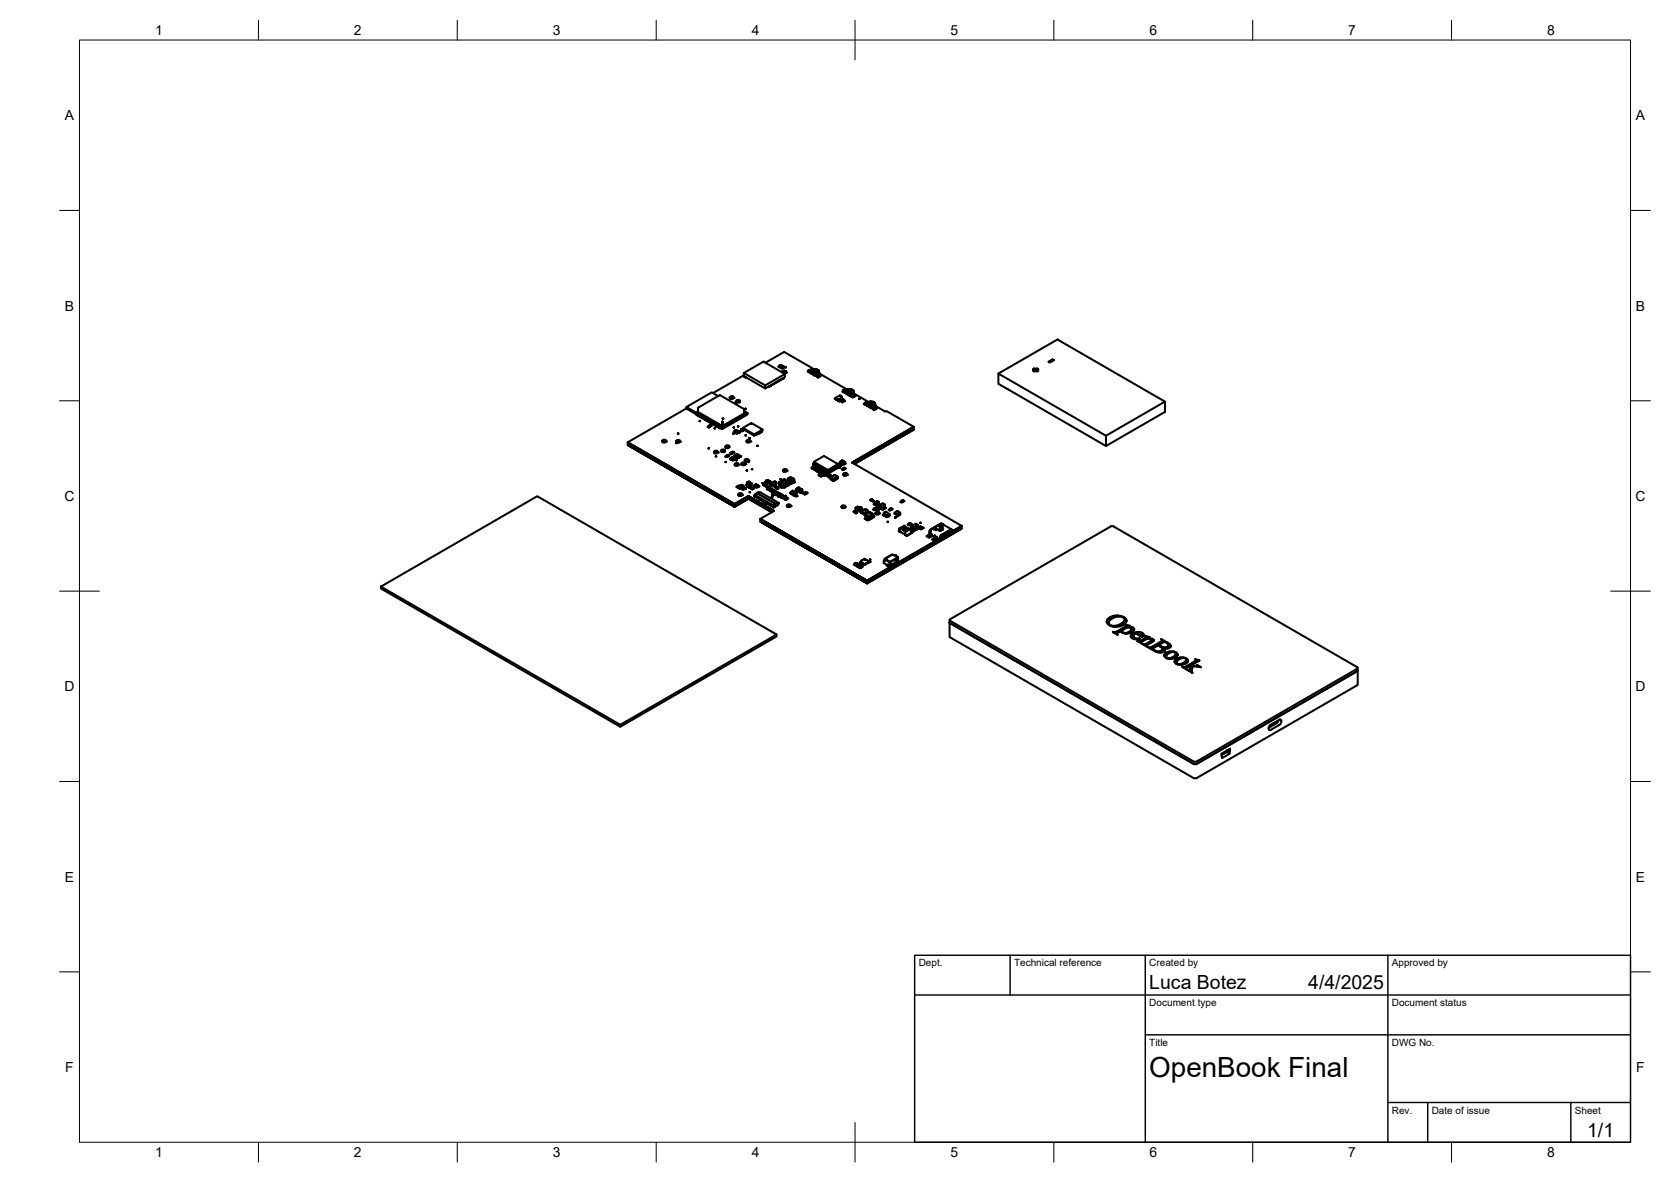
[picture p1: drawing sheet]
<svg xmlns="http://www.w3.org/2000/svg" width="420mm" height="297mm" viewBox="0 0 420 297" stroke-linecap="round" stroke-linejoin="round" font-family="sans-serif">
<defs><g id="words">
<text font-size="7" x="289" y="270.6">OpenBook Final</text>
<g font-size="4.9">
<text x="289" y="248.5">Luca Botez</text>
<text x="329" y="248.5">4/4/2025</text>
<text x="399.1" y="285.7">1/1</text>
</g>
<g font-size="3.5">
<text x="39" y="8.8">1</text>
<text x="89" y="8.8">2</text>
<text x="139" y="8.8">3</text>
<text x="189" y="8.8">4</text>
<text x="239" y="8.8">5</text>
<text x="289" y="8.8">6</text>
<text x="339" y="8.8">7</text>
<text x="389" y="8.8">8</text>
<text x="16.3" y="30.2">A</text>
<text x="411.3" y="30.2">A</text>
<text x="16.3" y="78">B</text>
<text x="411.3" y="78">B</text>
<text x="16.2" y="125.9">C</text>
<text x="411.2" y="125.9">C</text>
<text x="16.2" y="173.7">D</text>
<text x="411.2" y="173.7">D</text>
<text x="16.3" y="221.6">E</text>
<text x="411.3" y="221.6">E</text>
<text x="16.4" y="269.4">F</text>
<text x="411.4" y="269.4">F</text>
<text x="39" y="290.8">1</text>
<text x="89" y="290.8">2</text>
<text x="139" y="290.8">3</text>
<text x="189" y="290.8">4</text>
<text x="239" y="290.8">5</text>
<text x="289" y="290.8">6</text>
<text x="339" y="290.8">7</text>
<text x="389" y="290.8">8</text>
</g>
<g font-size="2.5">
<text x="231" y="242.9">Dept.</text>
<text x="255" y="242.9">Technical reference</text>
<text x="289" y="242.9">Created by</text>
<text x="350" y="242.9">Approved by</text>
<text x="289" y="252.8">Document type</text>
<text x="350" y="252.8">Document status</text>
<text x="289" y="262.9">Title</text>
<text x="350" y="262.9">DWG No.</text>
<text x="350" y="279.9">Rev.</text>
<text x="360" y="279.9">Date of issue</text>
<text x="396" y="279.9">Sheet</text>
</g>
</g></defs>
<!-- layer: Visible -->
<g fill="none" stroke="#000" stroke-width=".51">
<path d="M180.6 99.5l-1.6-.9-6.4 3.7 2.5 1.4 .5 .1-.2 .1h.3l.3 .2-.1 .1 .1 .1 .1-.2 .4 .2-.2 .1 .1 .1 .2-.1 .3 .4h.5l-.2 .2 .6 .1-.1 .1 .1 .1 .1-.1 .4 .2-.2 .1h.1l.2-.1 .3 .2-.2 .1 1.1 .5h-.1l.1 .1 .1-.1 .4 .2-.2 .1 .1 .1 .2-.1 .3 .2-.2 .1h.3M183.5 99.9v.1M183.6 99.6h.5l.4 .3-.6 .2-.4-.2zM184.2 99.6h.1M184.5 99.9v.1M184.5 99.9a.53 .53 0 0 1-.5 .4 .53 .53 0 0 1-.5-.4M186.9 94.5h.1M187 94.4l-.2 .1 .8 .4M187 93.7l5.4 3.1v.8l-5.4-3.1v-.8l5-2.8 5.4 3.1M187 94.5l.6 .3M187 94.3l-7.7 4.5M192.4 96.8l5-2.8v.8l-5 2.8"/>
<path d="M192.5 91.2l4.7-2.8 7 4.1-.3 .2M193.4 97.1l.7-.3-.8 .3M194.4 96.5l.7-.3-.7 .4-.1-.1M195.4 95.9l-.1 .1M195.9 92l-.2 .1 .3 .2 .2-.2M195.9 95.6l.1 .1M195.9 91.9v.2M195.9 95.6l.2 .1-.7 .3M196 95.6l-.6 .3M196 91.9l.4-.1-.2 .3M196.2 92.1h.1M196.2 92.1l-.2-.3 .1 .4"/>
<path d="M196.3 91.7l.4 .2-.3 .2M196.4 92l-.2-.2 .2 .2M196.4 91.8l-.3 .2M196.6 92.2v.2M196.6 92.4l-.3 .1M196.6 92.2h.1M196.6 92.2h.4l-.2 .3M196.6 92.2l.2 .1M196.8 92.5l-.2 .2-.3-.2M196.8 92.3h.1M196.8 92.5h.1M196.8 92.3v.2"/>
<path d="M196.8 92.1l.5 .2-.2 .1zM196.8 93.3l.3-.1-.4 .1 .3 .2M196.8 93.3l.6 .4zM196.8 93.3l.2 .2M196.9 93.3l.4 .2M197 93.5h.1M197.1 92.1v.2M197.1 92.1h.1M197.1 95.1l-.7 .3h-.1M197.1 95.1l-.7 .2M197.2 93.2h-.2M197.2 93.6h.1"/>
<path d="M197.3 93.6l.1 .1M197.3 93.6h.1M197.4 93.6v.1M197.5 93.3h.1M197.5 93.7h-.1M197.5 92.3h.1M197.6 93.4l-.4-.3-.3 .2 .4 .3M197.6 93.4l-.3 .2M197.6 93.5l-.1 .1M197.6 93.5l-.2 .1M197.6 93.5v.1M197.7 93.5l.2 .1-.4 .2-.3-.2"/>
<path d="M203.3 93.2l-.3 .2 .3 .2 .2-.2M203.3 93.3v-.1l.2 .2M203.3 93h.2M203.4 93h.1M203.4 93.1l.1 .3M203.4 93.1l-.1 .1M203.6 93l.3 .6-.1-.1M203.6 93l.2 .2M203.6 93l.1 .1-.1 .3M203.6 93l-.2 .1M203.7 93.6l.4 .3M203.7 93l.3 .1"/>
<path d="M203.8 93.5v.1M203.8 93.4v.1M203.8 93.1l-.3 .1M203.9 93.3h.1M203.9 93.2v.1M203.9 93.7h.1M203.9 93.4l-.1 .3 .2 .1v-.3M203.9 92.7l.5 .2M203.9 92.7l.3-.2v.3M204 93.3h.1M204 93.3l-.1 .1M204.1 93.5v.5l.6 .3"/>
<path d="M204.1 93.5l.6 .3M204.1 93.4l-.1 .1M204.1 93.4h.1M204.1 93.1h.1M204.2 92.5l-.3 .2M204.4 93.3l.5 .3M204.4 92.9h.1M204.4 93.3h.1M204.5 92.9l-.5 .4M204.5 92.9h.1M204.6 92.9h-.1M204.7 93.8v.5"/>
<path d="M204.7 93.8v.4l.2 .1M204.7 94.2l.2 .2M204.7 93.8h.1M204.7 93.7v.1M204.8 93.1v.1M204.8 93.1h.1M204.8 93.1l-.2 .3M204.8 93.5v.1M204.9 93.1l-.5 .2M204.9 93.6h.1M204.9 93.1h-.1M204.9 93.9l.1 .4"/>
<path d="M204.9 93.9h.1M204.9 92.8h-.3M204.9 93.5l.4-.2-.3 .3M204.9 94.3v.1M204.9 94.4h.1M204.9 93.8l.1 .4-.2-.1M204.9 92.8h.1M204.9 94.3h.1M204.9 92.7h.1M205 94.3h-.1M205 94l.1 .4M205 94.2v.1"/>
<path d="M205 94.3h.1M205.1 92.9h.1M205.1 92.9h-.1M205.1 94.3l.4 .1-.2-.2-.2 .2M205.1 92.9l.5 .2M205.1 93.4h.1M205.2 93.4l-.1 .1M205.2 93.4h.1M205.3 93.8h.1M205.3 93.8l-.4 .1M205.3 93.7l-.4 .2 .4-.1M205.3 93.7v.2"/>
<path d="M205.3 94.5h.1M205.4 92.9l.3 .1-.1 .1M205.5 94.3v.1M205.5 92.9h-.4M205.6 93.2h.1M205.6 93.5h.1M205.6 93.5v.1M205.6 93.8h.1M205.6 94.6l-.2 .1 .3 .2 .2-.2M205.6 94.6h.1M205.6 94.4l.3 .1v.2M205.6 94.1l.2-.2 .3 .2z"/>
<path d="M205.6 93.6v.2l-.3 .2v-.2M205.6 93.6v.2M205.6 93.1v.1M205.6 93.8l-.2 .1M205.6 94.6v.1M205.7 94.4l-.1 .2M205.7 93.5h-.1M205.7 94.4h.4l-.2 .3M205.7 93l-.1 .2M205.7 93.2l.1 .1M205.7 93l.2 .1-.2 .1M205.7 93.5h.1"/>
<path d="M205.8 93.3l-.1 .2M205.8 93.3h.1M205.8 94.1v.1M205.8 93.3l-.2 .3M205.9 94.3h.1M205.9 93.4l-.3 .2M205.9 94.3l.2 .3M205.9 93.8l7.2 4.1M205.9 93.8h.1M205.9 94.2h.1M205.9 93.1v.8l.3 .2-.4 .2-.4-.1 .3 .2-.4 .2-.4-.2M206 93.7l-.1 .1"/>
<path d="M206 94.3h-.1M206 94.2h.1M206 93.7v-.1l-.1 .2M206 94.3h.1M206 93.7h.1M206.1 94.6h.1M206.1 94.1h.1M206.1 94.3l.3 .2-.3 .1M206.1 94.4l.1 .1M206.1 94.3l.1 .1M210.2 100l-.1 .1M210.2 99.9h.1"/>
<path d="M211.1 99.5h.1M211.6 100h.1M211.6 100h-.1M211.6 99.7h.1M211.6 99.7l-.5-.3-.9 .5M211.7 99.7v.2M211.7 100h.1M212 98.3l-.2 .1 .3 .2M212 98.3v-.1l.2 .2M212.1 98.1h.1M212.1 98h.1M212.1 98.1l.2 .3"/>
<path d="M212.1 98.1l-.1 .1M212.2 98.4l-.1 .2M212.3 98l.2 .3M212.3 98l.2 .1 .1 .2M212.3 98l.1 .1-.1 .3M212.3 98l-.2 .1M212.4 98.6l.3 .3M212.5 98.6h.1M212.4 98l.3 .1M212.5 98.6l.2 .2M212.5 98.3l.1 .3-.1-.1 .1 .1v-.2M212.5 98.1l-.3 .2"/>
<path d="M212.6 98.3v.1M212.6 98.7v.1M212.7 98.8l.1 .1M212.7 98.3h.1M212.7 98.3l-.1 .1M212.7 98.5l.1 .3M212.8 98.5v.5l.6 .3v-.4M212.8 98.5l.6 .3zM212.8 98.5l.6 .4M212.8 98.4v.1M212.8 98.4l-.1 .1M212.8 98.1h.1"/>
<path d="M212.8 98.1l-.2 .1 .1 .1M213.1 97.9h.1M213.1 98.3v.1M213.1 97.9l-.2 .2M213.1 98.4h.1M213.2 97.9h.1M213.3 97.9h-.1M213.3 97.8l.5 .1M213.4 98.9v.3l.3 .2M213.4 99.2l.2 .2M213.5 98.8h.1M213.5 98.8l-.1 .1"/>
<path d="M213.5 98.1v.1M213.5 98.5v.1M213.6 98.2l-.3 .2M213.6 98.1l-.5 .2M213.6 98.5l-.1 .1M213.6 98.1l-.5 .3M213.6 98.1v.1M213.6 98.9l.1 .3M213.6 99.3v.1M213.6 99.4h.1M213.6 99.4l.4 .2 .4-.2M213.6 98.9l-.1 .3h.2l-.2-.1"/>
<path d="M213.7 99.3v.1M213.7 99l.1 .5M213.7 97.9h.1M213.7 97.8l.1 .1M213.7 99.3h.1M213.8 97.9h.1M213.8 99.4h.4l-.2-.1-.2 .1M213.8 97.9l.6 .3M213.9 98.4l-.2 .2M213.9 98.4v.1M213.9 98.3h.1M213.9 98.4h.1"/>
<path d="M213.9 98.3l-.3 .3-.4-.2M214 98.7l-.1 .2h-.3M214 98.4h.1M214 98.7l-.3 .3-.1-.1M214 98.8l-.4 .1M214 98.8h.1M214 98.7v.2M214.1 99.5v.1M214.1 98h.3l-.1 .1M214.2 99.3v.1M214.2 97.9l-.2-.1-.2 .1M214.2 99.4v.1"/>
<path d="M214.3 98.2h.1M214.3 98.6h.1M214.3 98.8l.1 .1M214.3 98.6v.2l-.2 .2M214.3 98.3h.1M214.3 99.6l-.2 .2 .3 .1 .3-.1M214.3 99.1l.3-.2 .2 .2zM214.3 98.2l.1 .1M214.4 99.7h.1M214.4 99.5h.2l.1 .3M214.4 98.2h-.1M214.4 99.5l-.1 .2"/>
<path d="M214.4 98.2v.1M214.4 98.2h.1M214.4 98.5l-.1 .1M214.4 99.4h.4l-.2 .3M214.4 98l-.1 .2M214.4 98.2l.1 .1M214.4 98.1l.2 .1h-.2M214.5 98.5l-.1 .1M214.5 99.2h.1M214.5 99.1v.1M214.6 98.3v.1M214.6 98.4l-.1 .2"/>
<path d="M214.6 98.5l-.6 .5v-.2M214.6 98.8l3.9 2.3M214.6 99.3h.1M214.6 99.2h.1M214.6 98.8h.1M214.6 99.3l.2 .3M214.6 98.2v.3l-.3 .1M214.6 98.7l.1 .1M214.7 98.5l-.1 .4 .3 .2-.4 .2h-.4l.3 .1M214.7 98.7h.1M214.7 98.8h-.1M214.7 99.3h-.1"/>
<path d="M214.7 99.3h.1M214.7 99.3l.1 .1M214.7 98.7v.1M214.8 99.6h.1M214.8 99.6l.1 .1M214.8 99.1h.1M214.8 99.4l.3 .1-.2 .2M214.8 99.4v.2M214.8 99.3l.1 .1M214.9 99.6h-.1M251 93.9l14.9-8.6 27 15.6-14.8 8.6-27.1-15.6v2.6l27.1 15.6 14.8-8.6v-2.6M259.7 92.8l.4-.2 .3 .2 .4-.2 .3 .2-.3 .2 .3 .2-.3 .2-.4-.2-.3 .2-.4-.2 .4-.2z"/>
<path d="M260.1 92.6v.8M260.4 92.8v.4M260.8 92.6v.8M263.6 90.9l1-.6 .4 .2-1.1 .6zM264.6 90.3v.4M157.8 111.8l26.9 15.6zM166.5 110.8v.1M166.7 110.6l.4-.1 .4 .4-.6 .2-.4-.2zM166.7 111.2h.1M167.5 110.8v.1M167.5 110.9a.53 .53 0 0 1-.5 .3 .53 .53 0 0 1-.5-.3M170 110.8v.2"/>
<path d="M170 111l.2 .2M170.1 111.3h.1M170.2 110.6l.4-.1 .4 .4-.6 .2-.4-.2zM170.5 109h.1M171 111l-.2 .2h-.6M171 110.8v.2M172.6 102.3v.3l2.5 1.4M174.8 103.9l-2.2-1.3-14.8 8.6M175.1 104l-.2 .1 .3 .2 .2-.1M175.1 104l.1-.4 .4 .2-.2 .4M175.1 104v-.3v.4M175.1 103.7l.3 .2"/>
<path d="M175.4 104.2v-.3l.1 .4M175.5 102.6v.9l6 3.5M175.5 104l.5 .1-.3 .5-.3-.2zM175.5 104.3v-.3l.1 .3M175.5 102.5v.1zM175.5 102.5l5.6-3.2 6 3.5M175.6 104l.2 .1M175.8 104.5v-.4l.2 .5 .1-.5 .4 .2-.2 .1v.4M175.9 105.8h.1M176 105.8h.1M176 104.6l-.2 .1 .3 .1 .2-.1M176 104.3v.3z"/>
<path d="M176 104.3l.3 .1M176.3 104.7v-.3l.1 .4M176.4 104.5l.2-.1 .3 .2-.3 .5-.3-.2 .1-.1M176.4 104.5l.1 .3zM176.4 104.5v.3M176.5 104.5l.2 .1M176.7 105v-.3l.2 .4 .1-.4 .4 .1-.4 .6-.3-.2 .2-.1M176.9 104.8v.3zM176.9 104.8l.3 .1M177.2 105.2v-.3l.1 .5M177.3 105.3l.2-.4 .3 .2-.3 .5-.3-.1M177.3 105.3v-.3l.1 .4"/>
<path d="M177.3 105.3l-.1 .1M177.4 105l.2 .2M177.6 105.5v-.3l.2 .4M177.8 105.6l.1-.4 .4 .2-.4 .5-.3-.2M177.8 105.6v-.3v.3M177.8 105.6l-.2 .1M177.8 105.3l.3 .1M178.1 105.8v-.4l.1 .5M178.1 107.1l-.2 .2 .3 .1M178.1 107.2v-.2l.2 .3M178.2 112.7h.1M178.2 112.6h.1"/>
<path d="M178.2 107l.3 .3-.3 .2M178.2 105.9l-.1 .1 .3 .1M178.2 105.9l.2-.5 .3 .2-.2 .1v.4M178.2 105.9v-.4l.1 .4M178.2 107h-.1M178.3 105.6l.2 .1M178.4 106.9l.2 .3M178.4 106.9h.3v.2M178.4 106.9l.2 .1-.2 .3M178.4 106.9l-.2 .1M178.5 106v-.3l.2 .4M178.5 106.1l-.1 .1"/>
<path d="M178.6 106.9l.3 .1-.3 .2M178.6 107.2h.1M178.7 106.9l-.4 .3M178.7 105.8l.5 .1-.4 .5-.3-.2 .2-.1M178.7 105.8v.3zM178.7 105.8v.3M178.7 105.8l.3 .1M179 106.3v-.3l.1 .4M179.1 106.1l.5 .1-.3 .5-.3-.2zM179.1 106.1l.1 .3zM179.2 106.1l.2 .1M179.4 106.5v-.3l.2 .4"/>
<path d="M179.5 113.5v.2M179.5 113.6l.2 .3M179.6 106.6l-.2 .2 .3 .1 .2-.1M179.6 106.6l.1-.4 .4 .2-.2 .1v.3M179.6 106.3v.4zM179.6 106.3l.3 .2M179.7 113.3h.5l.3 .3-.6 .2-.3-.2zM179.7 113.9h.1M179.7 107.6h.1M179.9 106.5v.3M179.9 106.5l.1 .4M180 114.7h.1"/>
<path d="M180 106.6l.2-.1 .3 .2-.3 .5-.3-.2zM180 106.9v-.3l.1 .3M180.1 106.6l.2 .1M180.3 106.8v.3M180.3 106.8l.2 .4M180.5 107.2v-.4v.4M180.5 113.5v.2M180.5 106.8l.3 .2M180.5 113.6l-.2 .3h-.6M180.6 106.8l.4 .1-.2 .4-.2 .1-.3-.1 .2-.1M180.6 106.8l-.1 .4M180.8 107.3v-.3l.1 .4"/>
<path d="M180.9 107.4l.2-.4 .3 .2-.3 .5-.4-.2M180.9 107.4v-.3l.1 .3M180.9 107.4l-.2 .1M181 107.1l.2 .2M181.3 113.2v.2M181.3 113.3l.2 .3M181.5 113l.5-.1 .3 .4-.6 .2-.3-.2zM181.5 113.6h.1M181.6 107.5v.3l-.3-.2-.1-.3v.3M181.6 105.9l.1 .2zM181.6 105.9l-.1 1.1v-.9M181.7 106.1v.9"/>
<path d="M181.7 105.2h.2M181.7 105.1l.2 .1zM182.3 113.2v.2M182.3 113.3l-.2 .3h-.6M182.4 112.2v.2M182.4 112.3l.2 .2M182.5 116.1h.1M182.6 112l.4-.1 .4 .4-.6 .2-.4-.2zM182.6 114.6l-.2 .1M182.6 114.5v.2M182.7 114.5l.2 .2M182.7 114.5l.1 .3"/>
<path d="M182.7 114.5h.4l-.2 .2M182.9 114.7l-.2 .2-.3-.1M182.9 114.7v.1M183 114.3l.4 .2-.2 .2-.3-.3h.3v.2M183.2 114.4l-.4 .2M183.4 112.2v.2M183.4 112.3l-.2 .3h-.6M183.6 113.9l-.1 .1 .3 .2 .3-.2M183.6 113.9l.4 .1-.2 .1M183.6 113.9l.1 .1M183.6 100.2h.1M183.7 115.2l-.2 .2 .3 .2 .2-.2"/>
<path d="M183.7 115.1v.2M183.7 113.7l.4-.2 .3 .2-.4 .3-.3-.2M183.7 113.9l.1 .1M183.8 115.1l.2 .3M183.8 115.1l.1 .3M183.8 115.1h.3l-.1 .2M183.9 114l.6-.3zM184 114h-.1M184.1 114h-.2M184.1 114h.1M184.1 115l.4 .1-.4 .2-.1-.3 .2 .2M184.1 115.5l-.2 .1 .3 .2 .2-.2"/>
<path d="M184.1 113.5l.2 .1M184.1 115.4v.2M184.2 115.3l.2 .3M184.2 115.3l.1 .4M184.2 115l-.3 .2M184.3 113.5l.4 .2-.4 .2M184.3 115.3h.3l-.2 .3M184.3 113.9h.1M184.3 113.6h.1M184.3 113.6l.2 .2M184.4 109h.1M184.5 113.7h.1"/>
<path d="M184.4 115.6h.1M184.4 113.7l-.4 .2M184.4 115.2v.1M184.5 107.4h.1M184.5 113.8h-.1M184.5 113.7v.1M184.6 115.2l.3 .2-.3 .1M184.7 114.5l-.2 .1 .3 .2 .4-.2M184.7 115.5l-.3-.3 .2 .3M184.7 114.5l.4 .1-.2 .1M184.7 115.3l-.4 .2M184.7 114.5h.1"/>
<path d="M184.7 108.3l-.3 .2 .4 .2 .1-.2M184.7 108.3v.1M184.7 116.7v.1M184.7 116.8l.2 .2M184.8 108.2l.2 .3M184.8 108.2l.1 .3M184.8 108.2h.3l-.1 .3M184.8 114.3l.4-.2 .3 .2-.4 .3-.3-.2M184.8 114.5v.1M184.8 114.5l.1 .1M184.9 116.4h.5l.3 .3-.6 .2-.3-.2zM184.9 101.1h.1"/>
<path d="M185 108.1h.1M185 114.6l.5-.3zM185.1 108.7l.4 .1h-.2M185.1 114.6h-.1M185.1 100.9v.1M185.1 100.8v.1M185.1 108.1l.4 .1-.4 .2-.1-.3 .2 .2M185.1 115.7h.1M185.1 115.6h.1M185.1 108.8v-.1l-.2 .1 .3 .2 .4-.2M185.2 115l.3 .2M185.2 108.5l.3-.2 .3 .2-.3 .3-.3-.2"/>
<path d="M185.2 114.6h.1M185.2 108.7l.1 .1M185.2 114.2h.2M185.2 108.1l-.3 .2M185.2 100.6l.5-.1 .4 .3-.6 .2-.4-.2zM185.3 108.8v.1M185.3 114.2l.4 .1-.3 .2M185.3 114.8l.4 .1-.2 .1M185.4 108.8v.1M185.4 114.2h.1M185.4 115l-.1-.2-.1 .2M185.4 114.7l.4-.2 .3 .2-.4 .3-.3-.2"/>
<path d="M185.4 114.9h.1M185.5 114.2l.1 .2M185.5 114.3h.1M185.5 108.8l-.1 .1 .1-.1M185.5 114.3l-.4 .2M185.5 114.4l-.1 .1M185.5 108.8h.1M185.5 114.3v.1M185.5 107.2h.2M185.6 107.1h.1M185.6 108.4h.1M185.6 115v.1"/>
<path d="M185.7 108.4l.4 .1-.3 .2M185.7 116.7v.1M185.7 116.8l-.2 .2h-.6M185.7 114.9l-.1 .2 .2-.1M185.7 108.7h.1M185.7 108.4h.1M185.8 108.4h.1M185.8 108.8h.1M185.9 108.5h.1M185.8 115h.1M185.8 108.5l-.3 .2M185.8 115l-.3 .2"/>
<path d="M185.8 108.4l.1 .1M185.9 114.5l.1 .1M185.9 108.6l-.5 .3M185.9 108.6l-.1 .1M185.9 108.5v.1M186 114.5l.4 .2-.4 .2M186 114.6h.1M186 114.5l.2 .2M186.1 100.8v.2M186.1 100.9l-.4 .3h-.4l-.2-.3M186.2 114.7h.1M186.1 114.7l-.4 .2"/>
<path d="M186.2 114.8l-.6 .3M186.2 114.8h-.1M186.2 114.7v.1M186.3 108.3h.1M186.3 108h.1M186.3 107.9h.1M186.4 116.5v.2M186.5 116.6l.1 .3M186.6 116.3l.5-.1 .3 .3-.6 .3-.3-.3zM186.6 116.9h.1M186.6 108.3h.1M186.8 107.5l2.1-1.2 2.8 1.6-2.1 1.3z"/>
<path d="M186.8 107.5v.4l2.8 1.6M187.1 103.3v.1M187.1 103l-.1-.2 .1 1.1-5.4 3.1v-.9M187.1 103.4l.4 .3 .1-.1 .4 .2-6.4 3.7-1-.7M187.2 115.6v.2M187.3 115.7l.1 .3M187.3 103.6h.1M187.3 103.4l.3 .2-.1 .1-.4-.2 .2-.1v.2M187.4 115.4l.5-.1 .3 .4-.6 .2-.3-.2zM187.4 116h.1M187.4 102.8h.1M187.4 102.7h.1"/>
<path d="M187.4 116.5v.2M187.4 116.6l-.2 .3h-.5M187.5 109.4h.1M187.7 110.8v.1M187.7 118.2h.2M187.8 118.2h.1M187.9 110.6l.4-.1 .4 .4-.6 .2-.4-.2zM187.9 111.2h.1M188 103.8v.3l-6.4 3.7M188.1 116.1h.1M188.2 115.6v.2M188.3 115.7l-.3 .3h-.5"/>
<path d="M188.4 110.1h.1M188.7 110.8v.1M188.7 110.9a.53 .53 0 0 1-.5 .3 .53 .53 0 0 1-.5-.3M188.9 106.4l.1 .1zM189 117.9h.1M189.1 117.9h.1M189.6 109.2v.3M190.1 109.2l-.2 .1M190.1 109.2l.1 .1-.6 .2M190.2 109.3h.1M190.4 109l-.3 .2M190.4 112.1h.1"/>
<path d="M190.4 112h.1M190.5 109h-.1M190.5 108.9l.1 .1M190.6 109h-.2M190.8 108.8h.3M190.8 108.8l.2-.2 .1 .2M190.8 108.8l-.3 .2M191.3 108.5l.1 .1M191.3 108.5l-.5 .3M191.4 108.6h.1M191.4 108.4l.2 .1-.2 .1M191.4 108.4l-.1 .1"/>
<path d="M191.6 108.5h.1M191.7 107.9v.4l-.2 .1M196.8 118.2v.1M197 117.9h.5l.3 .3-.6 .2-.3-.2zM197.8 118.2v.1M197.9 118.3a.53 .53 0 0 1-.5 .3 .53 .53 0 0 1-.5-.3M204.2 117.7h.1M204.2 117.5l-.2 .1 .2 .1M204.2 117.4v.1M204.5 117.9h.1M204.5 117.5l-.1 .1M204.5 117.4l-.1 .1"/>
<path d="M204.5 116.5l.2 .1M204.5 116.5l3.7 2.2-.2-.1M204.5 116.5l.1-.4 2.6-1.5 3.5 2M204.5 116.6l.1 .1M204.6 117.3l-.1 .1M204.6 116.1l3.6 2v.5l2.6-1.5-2.6 1.6v.4l2.5-1.5 .1-.4M204.6 116.9v.4M204.7 116.6l-.5 .8 .2 .2M204.7 117.8l-.2 .1M204.7 117.7v.1M204.7 117.2l.2 .1M204.7 116.6l.2 .2"/>
<path d="M204.7 117.2h.1M204.7 117.1l.2 .1M204.7 116.9l-.2 .6M204.8 116.8l-.1 .1M204.8 117.6l-.1 .1 .1 .2M204.9 116.7l-.2 .2M204.9 116.8l.2 .1M204.9 116.8h-.1M204.9 117.3l-.7 .4M204.9 118.2h.2M204.9 118.1h.1M205 117.8h-.1"/>
<path d="M205 117.6l-.2 .2M205.1 118.2h.1M205.1 116.9l.2 .1M205.1 116.9l-.3 .7M205.1 118l-.2 .1M205.1 117.9v.1M205.1 117.5l.3 .1M205.1 117.3l.3 .1M205.2 117.1l-.2 .7M205.3 117.8l-.2 .1 .2 .2M205.3 116.9l-.3 .7M205.3 117l.2 .2"/>
<path d="M205.3 117l-.1 .1M205.3 117.6l-.6 .4-.2-.1M205.4 118.4l.1 .1M205.4 117.4l-.1 .4M205.5 118.5h.1M205.5 117.1l.3 .2M205.5 117.1l-.1 .2M205.5 118.2l.1 .1M205.6 117.8h.2M205.6 118.3l-.2 .1M205.6 117.6l.2 .1M205.6 117.4l-.3 .7"/>
<path d="M205.7 118.1l-.2 .1 .2 .2M205.7 117.3v.1M205.7 117.2l-.4 .8M205.8 117.3l.2 .1M205.8 117.2h-.1M205.8 117.3h-.1M205.8 118l-.1 .1M205.8 117.9l-.7 .4M206 119.1h.1M206 118.8h.1M206 119.3h.1M206 118l.2 .1"/>
<path d="M206 118.5l-.2 .1 .2 .2M206 118.5v.1M206.1 119.3v.2M206.1 119.5h.1M206.1 117.8l.2 .2M206.1 117.7l-.3 .6M206.1 119.3l.2 .2M206.1 119.2l-.4 .2 .4 .1M206.1 117.5l-.4 .8M206.2 117.6l-.2-.2-.2 .6M206.2 117.6l-.1 .1M206.2 117.6l.2 .1"/>
<path d="M206.2 118.1l-.6 .4M206.2 119.2l-.2 .3M206.2 119.2l-.1 .1M206.2 119.2l-.1 .1 .1 .3M206.2 119.6h.1M206.2 119.2l.2 .1M206.3 119.5l.2-.1v.2M206.3 119.5v.2M206.4 119.3l-.2 .3M206.4 119.3l.1 .1M206.4 117.7l.3 .1M206.5 117.7l-.5 .8 .2 .1"/>
<path d="M206.5 118.3h.2l-.7 .5M206.5 119.5l.3 .1-.4 .2-.1-.2M206.5 118.1l.2 .1M206.5 117.9l-.3 .7M206.6 117.8l-.4 .7M206.6 117.9h-.1M206.7 117.8l.2 .1M206.7 117.8l-.1 .1M206.7 118.5l-.2 .2 .1 .2M206.7 119.2l.2 .1M206.7 119.2h.1M206.9 119.3h.1"/>
<path d="M206.9 117.9l.2 .2M206.9 117.9l-.2 .6M206.9 118.5l.2 .1-.7 .4-.2-.1 .3-.2M206.9 119l-.2 .2M206.9 118.6l-.2 .3M206.9 119.4h.1M206.9 118.3l.3 .2M207.1 118.1l.5 .2M207.1 118l-.5 .8M207.1 118.1l-.2 .5M207.2 119l-.1 .1M207.3 118.2l-.4 .8 .2 .2"/>
<path d="M207.3 119.3l-.1 .2 .1 .1M207.3 119.6h.1M207.3 119.2v.1M207.4 118.8l.2 .1M207.4 118.6l.2 .2M207.6 118.2l-.4 .8M207.6 118.3l-.5 .8M207.6 118.3l.2 .2M207.6 118.9l-.7 .4M207.6 118.7l-.3 .5 .2 .2M207.6 119.2l-.1 .1M207.7 119.3l-.1 .1"/>
<path d="M207.8 119l.3 .2-.7 .4M207.8 119h.1M207.9 118.9l.3 .2M207.9 119.6h.1M207.9 119.5h.1M208 118.6l-.1-.2-.2 .3M208 118.5l-.3 .6M208 118.6l-.3 .7M208 119.1h.1M208.4 119.7l-.2 .2 .3 .2 .1-.2M208.4 119.6v.2M208.4 119.8h.1"/>
<path d="M208.5 119.6h-.1M208.5 119.6l.4-.1-.2 .4M208.5 119.6h.1M208.5 119.6l.2 .3M208.6 119.3h.1M208.6 119.9h.1M208.8 119.4h.1M208.8 120l1-.6zM208.9 119.5h-.2l.2 .2h.3M208.9 119.5l.3 .1M208.9 119.5v.2M208.9 119.5h.1"/>
<path d="M208.9 119.7h.1M209.8 119.4h.1M209.9 119.4h.1M209.9 119.4l.7 .4M210 119.4l.6 .5M210 100.2v.1M210.1 100.2h-.1M210.1 100.1l-.1 .1M210.1 100.1l-.3 .1 .3 .2M210.1 100.2l.6 .5M210.1 100.1l.7 .4M210.1 100.2l.6 .5 .2-.1"/>
<path d="M210.1 100.1v.1M210.1 100.3h.1M210.2 100.4h.1M210.4 116.6h.1zM210.6 119.8l-1 .6-.7-.4M210.6 119.8v.1M210.6 119.8h.1M210.6 119.8l.1 .1M210.6 119.9l-1 .6-.7-.5M210.6 119.9h.1M210.7 100.2v.1M210.7 119.8v.1"/>
<path d="M210.8 116.9l.1 .1zM210.8 117.4h.1M210.8 117.1l-.1-.5-2.5 1.5M210.8 117.2l.1 .2M210.9 100.5l.1 .3M210.9 117v.3M210.9 117.4h.1M210.9 100.7l.2 .3 .2-.2h-.3M210.9 117h.1M210.9 100.5v.3M210.9 117.2h.3l-.2 .1M211 100.4h-.2"/>
<path d="M211 100.8h.1M211 100.3v.1M211 116.5l.1 .1M211 100.4l.1 .2M211.1 117.4h-.1M211.1 117.2h.2l-.6 .4M211.1 116.7h.1M211.1 116.6v.1M211.1 116.6l.3 .1M211.1 117.5h.1M211.1 100.6v.1M211.1 116.4l-.3 .2 .3 .1"/>
<path d="M211.2 117.2l-.1 .1M211.2 116.1l.1 .1M211.3 116.4l-.3 .1v.2M211.3 116.4l-.2 .2M211.3 116.4l-.2 .2 .2 .2M211.3 116.8h.1M211.3 116.4l.2 .2M211.3 116.8l.2 .2 .3-.2M211.3 116.1h-.1M211.3 116l.2 .1M211.4 116.7l.1-.1v.1M211.4 115.9l-.1 .4 .7 .4"/>
<path d="M211.4 115.9h.1M211.4 116.7v.1M211.5 116.6l-.2 .2M211.5 116.6h.1M211.5 100.1l-.5 .3M211.5 100.2h.1M211.5 100.1l.1 .3M211.5 116.1l.5 .3M211.5 100.2l-.4 .3M211.5 100.1h.1M211.5 116.7l.3 .1M211.5 116h.1"/>
<path d="M211.5 100.1l.1 .2M211.6 100.3l.2 .3 .2-.2-.2-.1M211.6 100.4h.1M211.6 100.3h.1M211.6 115.7l-.2 .2 .5-.1M211.7 100l.1 .2M211.7 100v-.1l-1 .6v-.2M211.7 100.8l-.2 .2 .3 .1 .2-.2M211.7 115.7l-.1 .2M211.7 115.7l.2 .1M211.7 100.7v.2M211.8 100.7h.2v.2"/>
<path d="M211.8 100.9h.1M211.8 100.2v.1M211.8 100.6h.4l-.2 .3M211.8 100.3l-.1 .1M211.8 100.3v.1M211.9 115.8l-.5 .1M211.9 117.9v-.2l.2 .3M211.9 117.7l.3 .1v.1M211.9 117.8l-.2 .1M211.9 116.2l.2 .1M211.9 115.8h.1M212 115.8l.5 .3-.1 .3"/>
<path d="M212 100.5h.1M212 100.5l.2 .1M212 100.5l.2 .3M212 119.1v.2M212.1 119.2l.1 .3M212.1 116.3l-.1 .4M212.1 116.6h.1M212.1 116.3l.1 .3M212.1 116.6l-.1 .1M212.1 116.6v.1M212.1 100.5h.1M212.2 117.9l-.2 .2-.3-.1"/>
<path d="M212.2 100.8h.1M212.2 117.6l.1 .2M212.2 117.6h.2v.2M212.2 117.6l.1 .1-.1 .2M212.2 117.6l-.2 .1M212.2 118.9l.5-.1 .3 .4-.6 .2-.3-.2zM212.2 119.5h.1M212.2 100.6l.3 .1-.3 .1M212.2 100.6l.1 .1M212.2 100.6h.1M212.3 117.6l.4 .1-.3 .1M212.3 117.8h.1"/>
<path d="M212.4 116.1l-.2 .2M212.4 116.4l.2 .2-.3 .1-.2-.1M212.4 116.1l-.1 .4M212.4 116.1l-.1-.1-.4 .2 .2 .1M212.4 117.6l-.3 .2M212.4 116.4h.1M212.5 116.1h-.1M213 119.1v.2M213 119.2l-.2 .3h-.6M216 100.2h.1M217.4 101.5v-.2l.2 .3M217.5 101.2l.2 .4-.3 .1-.3-.2 .3-.1"/>
<path d="M217.5 101.2l-.1 .1M217.7 101.1l.2 .3M217.7 101.1l.2 .1 .1 .2M217.7 101.1l.1 .1-.1 .3M217.7 101.1l-.2 .1M217.8 101.7l.3 .3M217.8 101.1l.3 .1M217.9 101.7v.1M217.9 101.8h.1M217.9 101.8l.2 .1M217.9 101.4l.1 .3 .1-.3M217.9 101.2l-.3 .2"/>
<path d="M218 101.4v.1M218 101.8v.1M218.1 101.9l.1 .2M218.1 101.4h.1M218.2 101.6v.5l.6 .4M218.2 101.6l.6 .3M218.2 101.6l.6 .4M218.2 101.5h.1M218.2 101.5v.4M218.2 101.5v.1M218.2 101.2h.1M218.3 101.2l-.3 .1 .1 .1"/>
<path d="M218.3 101.2h-.1M218.5 101.5h.1M218.6 101l-.4 .2M218.6 101.5l.4 .2M218.6 101h.1M218.7 101h-.2M218.7 100.9l.4 .1M218.8 102v.4M218.8 102v.3M218.8 102.3l.2 .2M218.8 101.9h.1M218.8 101.9v.1"/>
<path d="M218.9 101.2v.1M218.9 101.7h.1M218.9 102.1l.2 .2-.2-.1M218.9 101.3l-.2 .2M218.9 101.2l-.4 .3M219 101.2l-.5 .3M219 102l.1 .3M219 102.4v.1M219 102.5h.1M219 101.7h-.1M219 101.2l-.1 .1M219 102.5l.4 .2"/>
<path d="M219.1 101.7l.3-.2-.5 .2M219.1 102.5h-.1M219.1 102.3v.2zM219.1 101h.1M219.1 102.1l.1 .5M219.1 102.4h.1M219.2 101v.1M219.2 102.5l.2-.1 .2 .1zM219.2 101.6h.1M219.2 101h.1M219.3 101.5l-.1 .1M219.3 101.5h.1"/>
<path d="M219.4 101.9l-.4 .1M219.4 101.8l-.2 .3-.2-.1M219.4 101.8v.1M219.4 101.9l-.5 .1M219.4 101.8l.1 .1M219.4 102.6v.1M219.5 101.9l-.1 .2M219.5 101.1h.3l-.1 .1M219.6 102.5h.1M219.6 101l-.2-.1-.2 .2 .6 .3M219.6 102.5v.1M219.7 101.3h.1"/>
<path d="M219.7 101.4l.1-.3 .2 .2-.2 .1M219.7 101.7h.1M219.7 101.3v.1M219.7 101.7v.1M219.7 101.9v.1M219.7 102.6v.2M219.7 102.2l.2-.1 .3 .1zM219.7 101.8v.2l-.3 .2v-.3M219.7 102.7l-.2 .2M219.7 101.8l-.2 .3M219.7 102.6h.1M219.8 102.6h.2v.3"/>
<path d="M219.8 101.6l-.1 .1M219.8 102.5l.4 .1-.2 .3M219.8 101.4h.1M219.8 101.3l-.1 .1M219.8 101.6v.1M219.9 102.3h.1M219.9 102.2v.1M219.9 101.5h.1M220 102.9l-.2 .1-.3-.1M220 101.5l-.2 .2M220 101.6l-.3 .2M220 101.6l-.3 .1"/>
<path d="M220 102.4h.1M220 101.9l2.6 1.5 .3-.1 6.9 4-15.6 9 15.6-9v.6l-15 8.7 15-8.6-15 8.6M220 102.1l.3 .1-.4 .2h-.4l.3 .1-.4 .3M220 102.4l.2 .3M220 102.3h.1M220 101.6v.5M220 101.3v.3M220 101.9h.1M220.1 102.4h.1M220.1 102.4l.4 .2-.3 .1M220.1 101.9h-.1M220.1 101.9h.1"/>
<path d="M220.2 102.7h.1M220.2 102.2h.1M220.2 102.5l.1 .2M220.2 102.5h.1M229.8 107.3l-15.6 8.9 27.6 16M278.1 109.5v2.6M184.7 126.7l3.5-2.1 6.4 3.8-6.4-3.7v.6l-3.5 2M184.7 127.3l3.5-2 5.9 3.4-5.9-3.4zM185.6 124.2v.2M185.6 124.3l.2 .3M185.8 124l.5-.1 .3 .4-.6 .2-.4-.2zM185.8 124.6h.1"/>
<path d="M185.8 122.1l-.7 .3 .5 .1M185.8 122.1l-.4 .3M185.8 122.1l.5 .4M186.3 122.4l.3 .2-.5 .3-.5-.3M186.3 122.5h.1M186.3 121.9l.1 .1M186.4 122.1v.1M186.4 122v.2M186.4 122l.3 .1M186.4 121.9l-.3 .1 .3 .1M186.6 121.9l-.3 .2M186.6 121.9l-.2 .1"/>
<path d="M186.6 121.9l-.2 .1 .2 .2M186.6 122.2v.1M186.6 121.9l.2 .1M186.6 124.3l-.2 .3h-.6M186.6 124.2v.2M186.7 122.1l.1-.1v.2M186.7 122.1v.2M186.8 122l-.2 .2M186.8 122.8l-.3 .1M186.8 122h.1M186.8 122.7v.2M186.8 122.1l.3 .2-.3 .2-.2-.2"/>
<path d="M186.9 122.7l.1 .2M186.9 122.7v.3M186.9 122.7h.3l-.2 .2M187 122.9l-.2 .2-.3-.2M187 122.9h.1M187.2 122.5l.3 .2-.2 .2-.3-.3h.3v.2M187.3 122.6l-.4 .2M187.5 122.9h.1M187.7 121.8h.1M187.8 121.7l-.3 .2 .5-.1M187.8 121.5h.1M187.8 121.2v.3l.7 .4 .5-.3-.1 .2"/>
<path d="M187.8 121.8h.1M187.9 122.3h.1M187.9 121.2l.3-.2 .7 .4M187.9 121.8h.1M187.9 121.7l.4 .2M188 121.5l-.1 .3zM188 121.5h-.1l-.2 .3h.2M188 121.6l.3 .1M188 121.2h.1M188.2 122v.1M188.2 124.7l-3.5 2v.6l-26.9-15.5v-.6l26.9 15.5M188.2 124.7l6.4 3.7-3.4 2 26.8 15.5-26.8-15.5"/>
<path d="M188.2 124.6l-3.5 2.1-26.9-15.5 26.9 15.5M188.2 122l-.2 .1 .1 .1 .4-.2M188.3 122.5h.1M188.3 121.7l.2 .3M188.3 121.7l-.1 .3 .1 .1M188.4 122.1v-.3l-.1 .3M188.4 122v.1M188.4 121.9l.1 .1M188.5 121.6v.2l.5-.2M188.5 123.7h.1M188.7 122.5l.1 .1M188.8 122.7h.1"/>
<path d="M188.8 122.6v.1M188.8 122.6l.3 .1M188.8 122h.1M188.8 122.4l-.3 .2 .3 .1M188.9 121.8l-.4 .2M188.9 121.4h.1M188.9 121.4v.1M188.9 121.4l.1 .2M189 122.5h-.3v.2M189 122.5l-.2 .1M189 122.5l-.2 .1 .2 .2M189 122.8h.1"/>
<path d="M189 122.5l.2 .1M189 122.8v.1M189.1 122.7l.2-.1v.2M189.1 122.7v.2M189.3 122.7l.2 .1-.3 .2-.2-.1M189.3 122.6l-.3 .2M189.7 124.4v.2M189.7 124.6h.1M189.7 122.5h.1M189.7 122.4h.1M189.7 124.7l.1 .1M189.7 122l-.2 .2 .3 .2 .2-.2"/>
<path d="M189.7 122h.1M189.7 124.5l.1 .2-.1-.1M189.8 124.8v-.4v.4l4.5 2.6v-.4l.1 .4M189.8 124.4l-.1 .1M189.8 124.8h.1M189.8 121.8v.3M189.8 121.8h.4l-.2 .3M189.8 124.4v.4M189.8 121.8l.2 .4M189.9 124.8l4.4 2.4M189.9 124.1l.2 .1-.3 .2M189.9 124.5l4.4 2.5"/>
<path d="M190.1 121.7h-.1M190.1 121.7h.1M190.1 121.7l.4 .2-.3 .2-.2-.4M190.1 124.6l-.2 .1M190.2 122.3l-.3 .1 .3 .2 .2-.2M190.2 121.8v.2M190.3 121.8h.1M190.3 122.1l.1 .3M190.3 122.1l-.1 .2M190.3 122h.1M190.3 122.1h.3l-.2 .3M190.5 121.9h.1"/>
<path d="M190.5 121.9l.1 .4M190.5 123.9l.6-.3 4.7 2.8-.5 .3M190.5 123.9l-.1 .1M190.5 124l4.8 2.7M190.5 123.9v.1M190.5 121.9l.2 .1M190.7 123.7v.2M190.7 123.7l-.8 .6M190.7 123.8l-.3 .2 4.8 2.8 .3-.2M190.7 122.2v-.2l.2 .2-.3 .1M190.7 122.2v.1M190.8 125.6h.1"/>
<path d="M191.2 130.4l26.8 15.5v.7l-26.8-15.5zM191.2 131.1l26.8 15.5zM191.7 121.5h.1M191.7 121.4h.1M191.9 126.6h.1M192 121.9l.6 .3M192 121.8v.1M192.1 121.8v.2M192.1 121.8l.3 .2M192.2 121.7l-.1 .1M192.2 121.7l-.4 .1 .4 .2M192.3 126.2v.1"/>
<path d="M192.3 121.7l-.1 .1M192.3 126.3h.1M192.4 121.4h.1M192.4 122.2h.2M192.4 126.7h.1M192.4 122.1l.2 .1M192.6 122.2h.1M192.6 120.9l-.3 .1 .4 .2 .1-.2M192.6 121v-.2l.2 .3M192.7 120.7l.1 .3M192.7 120.7l-.1 .1M192.7 121.9l-.3-.2-.3 .1 .3 .3 .3-.2"/>
<path d="M192.8 122l-.1 .1M192.8 122.1l-.1-.2-.1 .3M192.8 122l.2 .2-.3 .2-.3-.3M192.9 120.6l.1 .3M192.9 120.6l.2 .2M192.9 120.6l.1 .1-.1 .3M192.9 120.6l-.2 .1M192.9 122.4h.1M192.9 122.3h.1M193 120.6l.4 .2M193 122.8l-.2 .1M193 122.8h.1"/>
<path d="M193.1 120.9h-.1M193.1 122.6v.3M193.1 122.6h.1M193.1 120.7l-.3 .2M193.1 122.6h.4l-.2 .3M193.1 122.6l.2 .1M193.2 121.2l-.2 .2 .3 .2 .2-.2M193.2 121.3v-.1l.2 .2M193.3 122.9l-.2 .2-.3-.2M193.3 122.7h.1M193.3 122.7v.2M193.3 122.5l.3 .4 .2-.2-.3-.2"/>
<path d="M193.3 121.1l.2 .3M193.3 121.1l-.1 .1M193.4 120.8l-.3 .1M193.4 122.5h-.1M193.4 122.5h.1M193.5 121l.2 .3M193.5 121l.3 .2M193.5 121l.2 .1-.2 .3M193.5 121l-.2 .1M193.6 122.6v.1M193.6 122.5v.1M193.7 121l.3 .1"/>
<path d="M193.7 123.2l-.3 .1 .3 .2M193.7 123.2h.1M193.7 123v.2M193.7 121.2v.1M193.7 123h.1M193.7 121.8l.5 .4M193.7 121.8l.5 .3 .4-.3M193.7 121.8l.1 .2M193.7 121.8h.1M193.8 121.7l-.3 .1 .3 .2M193.8 123h.3l-.2 .3M193.8 121.7l-.1 .1"/>
<path d="M193.8 123l.1 .1M193.8 123h-.1M193.8 121.1l-.4 .1M193.8 122h.1M193.8 121.5h.1M193.9 123.3l-.2 .2M193.9 123.1h.1M193.9 123.3h.1M193.9 123.1v.2M194 122.9l.2 .3 .3-.1-.3-.2M194 121.2h-.3M194 122.8v.1"/>
<path d="M194 123.5h.1M194 122.8h.1M194 122.8l.2 .1M194 125h.1M194.1 124.9h.1M194.2 124.8h.1M194.2 124.4h.1M194.2 124.2h.1M194.2 122.9v.2M194.2 121.8h.1M194.3 123.5l-.2 .2 .3 .2 .1-.2M194.3 123.4v.2"/>
<path d="M194.3 123.4h.1M194.4 127.1l.1 .2M194.4 127.4v.1M194.4 123.3h.4l-.2 .3M194.4 123.3l-.1 .1M194.4 123.3l.1 .1M194.4 127.4h.1M194.4 127.4l.1 .1M194.5 127.4l-.1 .1M194.5 127.2l.1 .3M194.5 127.4h-.1M194.5 123.4l.1 .1"/>
<path d="M194.6 123.5v.1M194.6 123.6l-.1 .1M194.6 123.2h.1M194.6 123.2l.2 .4 .3-.2-.3-.1M194.7 122l.2 .2M194.7 121.9l-.5 .3-.4-.2M194.7 122l-.1-.2 .2 .3 .2-.1M194.7 123.2l.1 .1M194.7 122h.1M194.7 127l.1 .4-.4 .1M194.7 127l-.2 .1M194.7 127l-.3 .2 .4-.2"/>
<path d="M194.7 126.9l.2 .1M194.7 124.2h.1M194.8 127.2l.1 .1-.1-.1M194.8 121.7h.1M194.8 121.7l-.2 .1M194.8 123.3v.2M194.8 123.3h.1M194.8 121.7l.2 .3M194.8 122.1h.1M194.9 121.9l.3 .2-.3 .1M195 123.7v.3h-.3l.3 .2 .2-.2M195 122h.1"/>
<path d="M195 123.7l.2 .3M195 123.7h.4l-.2 .3M195 123.7h.1M195.1 122.4l-.3 .1 .3 .1M195.1 122.3v.3M195.1 122.6h.1M195.1 122.4v.2M195.1 124.4h.1M195.1 122.4h.1M195.2 121.2h.1M195.2 121.2l-.4-.2-1 .5-.1 .3M195.2 121.2v.2"/>
<path d="M195.2 121.7l-.3 .1M195.2 121.6h.1M195.2 123.6l.3 .3 .2-.1M195.2 124h.1M195.2 121.5l-1 .5v-.2M195.2 121.5v.2M195.2 121.5l-.4 .2M195.3 123.6h-.1M195.3 123.5h.1M195.3 122.3l-.2 .1M195.3 123.6h.1M195.3 126.7h.1"/>
<path d="M195.4 123.6l.3 .2M195.5 123.7v.1M195.5 122.4h-.4l.2 .3M195.5 123.6v.1M195.5 122.4l-.2 .1v.2M195.5 126.6l.1 .4-.7 .3M195.5 122.6h.1M195.5 122.5v.1M195.5 122.4l.1 .1M195.6 122.6l.2 .1-.3 .2-.2-.2M195.6 122.6l-.1 .1M195.6 126.6l-.7 .4v.3"/>
<path d="M195.6 124.3h.1M195.6 124.1v.2M195.6 124.1h.1M195.7 124.1l.2 .3-.3 .2-.3-.2 .3-.1M195.7 124.1l.3-.1-.2 .4M195.7 124.8h.1M195.8 126.4l-.3 .2M195.8 126.4l-.2 .4M195.9 121.6v.1M195.9 121.9l.3 .1-.4 .2 .8 .4M195.9 123.9l.2 .4M195.9 121.7l1.3 .7"/>
<path d="M195.9 121.1l1.3-.7 1.3 .8M195.9 121.1v.1M195.9 123.9h.1M195.9 123.9l.2 .1M196.1 124l.2 .1-.2 .2M196.1 124h.1M196.1 124.2h.1M196.1 124v.2M196.2 124.5v.2M196.2 124.6l-.3 .1M196.2 124.5h.1M196.3 120.4h.1"/>
<path d="M196.3 124.4h.3l-.2 .3M196.3 124.4l.1 .1M196.3 124.4l-.1 .1M196.4 125h.1M196.4 124.7l-.1 .2-.4-.1M196.4 124.5v.1M196.4 124.7h.1M196.4 124.6v.1M196.5 124.3l.1 .3 .4-.1-.3-.1M196.5 124.3h.1M196.6 121.2l.1 .2M196.6 124.3l.1 .1"/>
<path d="M196.6 121.2h.1M196.7 124.4v.2M196.7 124.3v.1M196.7 120.9l-.2 .3M196.7 120.9a.68 .68 0 0 1 1.1 .3 .68 .68 0 0 1-.7 .3 .68 .68 0 0 1-.5-.4zM196.8 125v.1M196.8 125l-.2 .1 .3 .2 .2-.2M196.8 124.8v.2M196.8 124.8h.1M196.9 124.8l.2 .3M196.9 124.8h.4l-.2 .3M196.9 124.8h.1"/>
<path d="M196.9 124.8h-.1M197.1 124.7l.2 .3M197.1 125.1h.1M197.2 124.6h.1M197.2 124.7h-.1M197.2 124.7h.1M197.3 122.4l.3-.2v.2l-.4 .2-.4-.2-.2 .2M197.3 125h.1M197.3 124.7l.3 .2-.3 .1M197.3 124.7v.2M197.3 124.7h.1M197.4 124.9h-.1"/>
<path d="M197.4 125.3l-.2 .2 .3 .2 .2-.2M197.4 125.3h.1M197.5 125.2v.2M197.5 124.6h.1M197.5 125.2h.1M197.5 125.2l.2 .3M197.5 125.2l.4-.1-.2 .4M197.6 120.9l.2 .3M197.8 125l.1 .4 .3-.1-.2-.2M197.8 125h.1M197.8 121.2l-.2 .2M197.8 121.2h.1"/>
<path d="M197.8 125l.2 .1M197.8 127v.2M197.9 127.1l.1 .3M197.9 122l.2 .1M198 125.1h.1M198 125.3h.1M198 125.1v.2M198 126.8l.5-.1 .3 .4-.6 .2-.3-.2zM198 127.4h.1M198.2 120.4v.3l1 .5 .2-.1M198.2 120.4v.1M198.2 120.3l-.2 .1 .2 .2"/>
<path d="M198.2 120.1l.6-.2 .7 .4-.6 .3zM198.2 120.1v.3l1 .6v.2M198.4 121.2l-1.2 .7-1.3-.7v.7M198.4 121.7l-1.1 .7M198.5 121.6v.1M198.5 121.2v.7l-.4 .2v-.2l.3-.2M198.5 121.4v.1M198.5 121.5h.1M198.8 123.9v.2l.9 .6M198.8 123.8l-.2 .1h.2M198.8 123.9h.1M198.8 127.1l-.2 .3h-.6"/>
<path d="M198.8 123.6l.6-.3 .2 .1-.5 .3zM198.8 123.6l.3 .1M198.8 127v.2M198.9 120.6l.6-.3 .2 .1-.5 .3zM198.9 120.6l.3 .1M198.9 121.5h.2M199 121.5h.1M199.1 123.7l.5-.3 .7 .4-.6 .3zM199.3 120.9l.2 .3M199.5 120.3l.2 .3-.5 .4v-.3l.5-.3M199.5 121.2h.1M199.6 120.7l-.3 .2 .2 .3"/>
<path d="M199.6 120.7h.1M199.6 123.4l-.2-.1-.6 .3v.3l.9 .5v-.3M199.6 120.7l.1 .3M199.7 121l-.2 .2M199.7 121.1l.2 .1-.3 .2-.4-.3M199.7 120.6v.3M199.9 124.3l.1 .3M200 124.3v.3M200 124.6l.1 .1M200 124.6h.1M200.1 124.6v.1M200.2 124.2l-.2 .1"/>
<path d="M200.2 124.2v.1M200.2 123.1h.1M200.2 123l.1 .3 .9 .5M200.2 124.3l.1 .2M200.3 122.9l-.2 .1 .2 .2M200.3 124.5l.3 .2-.3 .1-.3-.3-.3 .2M200.3 123.8v.3l-.6 .3v.3M200.3 122.8l.5-.3 .2 .1-.5 .3zM200.3 122.8l.2 .1M200.3 124.5h.1M200.3 124.6l-.2 .1M200.3 124.1l-.1 .3"/>
<path d="M200.5 122.9l.5-.3 .7 .4-.5 .3zM201 122.6l-.2-.1-.5 .3-.1 .2 1 .6v-.3M201.4 123.5v.3M201.5 123.8h.1M201.7 123.7l.3 .1-.3 .2-.3-.3-.2 .1M201.7 123l.1 .3-.6 .3v.2M201.7 123.7l-.1-.3-.2 .1 .1 .3M201.7 123.7h.1M201.8 123.7l-.3 .2M201.8 123.3l-.1 .2M202.3 124l-.2 .1 .3 .2M202.3 124h.1"/>
<path d="M202.3 123.9v.2M202.3 123.8v.1M202.4 123.8l-.1 .1M202.4 123.8h.1M202.4 123.8l.2 .4-.2 .1M202.4 123.8h.4l-.3 .3M202.6 123.7h.1M202.6 123.6h.1M202.7 123.7l.4 .2-.3 .1-.2-.3M202.8 123.7v.2M209.1 120.2l.2 .2M209.1 120.5v-.3l-.3-.1 .1 .4 .5 .3"/>
<path d="M209.1 120.4l.2 .1-.2-.1v.1M209.5 120.5v.3h-.1M209.5 120.5l-.2-.1v.3M209.6 120.5h.1M209.6 120.8h.1M209.6 120.3h.1M209.7 120.5l.2-.1v.3l-.2 .1zM210.1 120.2l.6-.3v.4l-.6 .3zM210.2 120.2l-.3 .2M210.2 120.5l-.3 .2M211.6 127.3v.2M211.6 127.4l.2 .2"/>
<path d="M211.7 127.1l.5-.1 .4 .3-.6 .2-.4-.2zM211.8 127.7h.1M212.6 127.3v.2M212.6 127.4l-.2 .3-.6-.1M214.8 128.6v.1M214.8 128.5l-.3 .1 .4 .1M214.8 128.5l.2-.1-.1 .3M214.8 128.5v.2M214.8 128.5h.1M214.9 128.7l.2 .1M215 127.8l.3 .1 .2-.1M215.1 128.8l.1 .2"/>
<path d="M215.1 128.6v.2M215.1 128.6h.1M215.2 128.5l.1 .3M215.2 128.5h-.3v.2M215.2 127.6l-.2 .1M215.2 128.5l-.1 .1M215.2 127.5v.2M215.3 128.7l.3 .1-.4 .2M215.3 127.5h.4l-.2 .2M215.5 127.7v.1M215.5 127.7h.1M215.5 127.7v-.1l-.3-.1 .2 .3"/>
<path d="M215.6 127.8l-.1 .4 .3 .2M215.6 127.8l.5 .1h-.2v.4M215.6 127.8l.1 .4M215.6 127.4l.4 .1M215.7 127.8l.2 .1M215.8 127.6v-.2h-.3l.2 .3M215.8 127.4l-.4 .2M215.9 128.3l-.1 .1M215.9 128.3h.1M216 127.5l-.5 .3M216.1 127.5h-.1M216.1 127.9l-.1 .1"/>
<path d="M216.1 127.5l.6 .1-.7 .4v.3l.7-.4v-.3M216.3 127.4l-.2 .1M216.3 128.5h.1M216.4 127.4l.3 .2M216.4 127.4l-.3 .1 .4 .2 .2-.1M216.4 127.4v.1M216.5 128.7v.1M216.5 128.7h.1M216.6 128.7h-.1M216.6 128.8h-.1M216.6 128.6l-.3 .1 .3 .2M216.6 128.8l.5 .5"/>
<path d="M216.6 128.7l.7 .3M216.6 128.8v.1M216.6 128.7v.1M216.6 128.8h.1M216.6 128.6l-.1 .1M216.6 128.5h.1M216.6 128.5v.2M216.6 129l.5 .3 .2-.2M216.6 128.9h.1M216.7 128.5h-.1M216.7 127.7v.2M216.7 128h.1"/>
<path d="M216.7 128.3h.1M216.7 127.9h.1M217.3 129l.1 .3M217.3 129h.1M217.3 129l.1 .2M217.4 129.2l.3 .2M217.4 129.3h.1M217.4 128.9l-.1 .1M217.4 128.9h.1M217.4 129.2l.1 .1M217.5 128.9h.1M217.5 129.3v.1"/>
<path d="M217.5 128.9l.1 .2M217.6 128.1h.1M217.5 128.1h.1M217.6 129.1v.1M217.6 129.2l1.1-.5 .9 .5M217.6 129.2l-.2 .1M217.6 129.7l.1-.5 .9 .6v.4M217.6 129.7v.4M217.6 129.7h.1M217.6 130.1l.1 .1M217.7 130.2l.7 .4M217.7 130.2l-.3 .2 .7 .4 .7-.3"/>
<path d="M217.9 129.8l.3 .4M217.9 130h-.1M217.9 129.8l.4 .2M217.9 129.8h.1M217.9 129.7l-.1 .3 .4 .3 .1-.3 .2 .1M217.9 129.7l-.1-.1-.2 .2M217.9 129.7v.1M217.9 128.7l-.4 .2M218 128.6l.1 .3M218 128.6h.1M218 128.8l-.5 .2M218 128.6l.1 .2"/>
<path d="M218 128.8v.1M218.1 128.9h.1M218.1 128.8v.1M218.1 128.2h.1M218.1 128.2l-.5-.3-1 .6M218.1 128.2l.1 .2M218.1 128.9h-.1M218.2 128.6l.1 .2M218.2 128.5l-.3 .1M218.2 128.5l-1.1 .5v-.2M218.2 128.5v.1M218.2 128.5h-.1"/>
<path d="M218.3 128.8l-.2 .1M218.3 128.8v.1M218.4 128.8l.3-.1 .9 .5-.3 .2zM218.5 130.5h.1M218.5 130.2v.3M218.5 130.2h.1M218.5 130v.6M218.5 130.1v.1M218.6 130.5h-.1M218.6 130.2v.3l-.1-.1M218.7 130.5h.1M219 125.6h.1"/>
<path d="M219.1 125.8h-.1M219.1 125.8h.1M219.1 125.6v.2M219.1 125.6l.3 .2M219.1 125.5l-.3 .2 .2 .1M219.3 125.5l-.3 .2M219.3 125.5l-.2 .1M219.3 125.5l-.2 .1 .2 .3M219.3 125.9h.1M219.3 125.5l.1 .1M219.4 125.8l.1-.1v.1M219.4 125.8v.1"/>
<path d="M219.5 125.7l.3 .2-.3 .2-.2-.2M219.5 125.7h-.2v.2M219.6 129.4l.1 .1M219.6 129.6l.3 .2-.5 .3M219.6 129.7l-.2 .5-.8 .3M219.6 129.7v-.5l-1 .6M219.6 129.5v.3M219.6 129.7l-1 .5M219.7 129.8l-.1 .2M219.7 127.9l-.2 .2 .3 .2 .2-.2M219.7 127.8v.2M219.7 128h.1"/>
<path d="M219.7 127.8h.1M219.8 127.8h.2v.3M219.8 126.1h.1M219.8 127.7h.4l-.2 .3M219.9 126.6h.1M220 126.6l-.1 .3-.3-.2M220 127.6h.1M220 126.6l.3 .2M220 126.5l-.4 .2M220 127.6l.2 .3M220.1 127.6h.1M220.1 127.6l.4 .2-.3 .1"/>
<path d="M220.1 128.9v.1M220.1 129l.2 .2M220.2 126.6l-.3 .2M220.2 126.6h-.2M220.2 126.6h-.2l.2 .3M220.2 126.6l.1 .1M220.2 127.9h.1M220.2 126.3l-.1 .1 .2 .2M220.2 126.3l.1 .2M220.2 126.3v.2l.5 .3v-.2M220.2 127.7l.1 .2M220.2 127.7h.1"/>
<path d="M220.3 126.8l.1-.1v.2M220.3 126.3v.2M220.3 126.2l-.1 .1M220.3 126.3h.1M220.3 126.8v.2M220.3 126.1l.4 .2M220.3 128.7l.5-.1 .3 .4-.6 .2-.4-.2zM220.3 129.3h.1M220.3 126.1v.2M220.3 128.1h.1M220.3 126.6l-.1 .3M220.3 126.6l.1 .1"/>
<path d="M220.4 126.1h.2zM220.4 126.8l.3 .1-.3 .2-.2-.2M220.6 125.9l-.3 .2M220.6 125.9h.1M220.6 125.9l.3 .2M220.7 126.4v.2M220.7 126.6l.3-.2zM220.8 127.4v.1M220.9 127.3v.1M220.9 127.4h.1M220.9 128.1h.1M220.9 126.1l.1 .3"/>
<path d="M220.9 127.2h.1M221 127.5h-.1M221 127l-.1 .3h-.3l.4 .3M221 127.6l.4 .3 .2-.1-.1 .1M221 126.4h.1M221 126.4l-.3 .2M221 127h.1M221 126.4l-.3 .2v.2v-.2M221 126.4l.2 .3-.3 .2-.3-.2M221.1 128.9v.1M221.1 129l-.2 .3h-.6M221.4 127.3v.3l-.5-.2"/>
<path d="M221.6 127.2h.1M221.5 127.9l.4 .2 .2-.1M221.6 127.6l-.2 .3M221.6 127.6v.3M221.7 127.8v.1M221.7 127.5v.4M221.7 127.5h.1M221.7 127.5l.1 .1M221.8 127.9v.1M221.8 127.6v.2M221.8 127.7l.2-.1 .3 .3 .2-.1M221.8 127.8h.1"/>
<path d="M221.8 127.8l-.1 .1M221.9 127.9l.2 .1M221.9 127.5h-.2M221.9 127.4l.1 .3M221.9 126.5h.1M221.9 127.4h.1M222 127.4l.1 .3M222.1 127.3l-.2 .1M222.1 127.3h.1M222.1 129.4v.1M222.1 127.4v.2M222.1 127.5l.2-.1 .3 .3 .2-.1-.2-.1"/>
<path d="M222.1 127.6h.1M222.2 127.6l-.1 .2M222.2 129.4l-.2 .1 .2 .1M222.2 129.1l1 .6 .5-.2-.5 .3M222.2 129l.5-.4 .9 .6M222.2 127.2l.1 .3zM222.2 127.7l.3 .1M222.2 127.2l-.1 .1M222.2 129.1l-.1 .3h.2l.1-.2v.2M222.2 129.5h.1M222.3 129.1l.1 .1M222.3 129.1l-.1 .1"/>
<path d="M222.4 127.5h.1M222.4 127.1l-.2 .1M222.4 126.8h.1M222.4 129.4v.1M222.4 127.1v.1M222.4 129.4l.2 .1-.4 .2M222.4 127.2l.2 .3h-.2M222.4 129.4l.5 .3M222.4 127.5v.1M222.4 129.3l.5 .2M222.5 127.1l-1.1 .6-.5-.3 .1 .2M222.5 127l-.1-.2-.5-.3-.9 .5"/>
<path d="M222.8 129.8v.1M222.8 129.7l.2 .1M222.9 129.7l-.3 .2 .3 .1 .3-.2h-.1h.1M222.9 129.7h.1M222.9 129.6v.1M222.9 129.9h.1M223 129.5l-.1 .1M223 129.5h-.1M223 129.5l.1 .1M223.1 129.7l-.1 .1M223.2 131.2h.1M223.2 131.1h.1"/>
<path d="M223.2 129.8l-.1-.2-.1 .3M223.2 129.4v.2l.5-.1M223.4 139.9l-.2 .1M223.4 139.9h.1M223.6 129.1l.1 .1M223.6 129.2l.1 .2M223.7 129.6h.1M223.7 127.9v.2l-.3 .1 .3 .2 .2-.2M223.7 127.9l.2 .1v.2M223.7 127.9h.1M223.7 139.7l-.1 .1M223.8 127.9l.3-.1-.2 .4"/>
<path d="M223.9 127.7h.1M223.9 127.7l.3 .1M224 127.7l.1 .1M224 127.7h.1M224.1 127.8v.1M224.1 127.9l.1 .2 .3-.1M224.2 139.5l-.3 .1M224.2 139.5h.1M224.2 127.8l.3 .1M224.2 127.8v.2M224.8 139.5l1 .6M224.9 129v.1"/>
<path d="M224.9 128.8l.7 .4M225 130.1h.1M225.1 130.1h.1M225.3 130h.1M225.3 139.7h.1M225.3 129.9h.1M225.3 139.6h.1M225.6 129.2l.8-.4v.3l-.8 .4zM225.7 129.5l.2 .1zM226 129.3l.3 .1zM226.1 129.4l-.1-.1-.2 .1 .3 .1M226.1 133.4l-.2 .1 .6 .2"/>
<path d="M226.1 132.8v.7M226.1 133.6l.3 .1M226.1 133.5h.1M226.1 132.8h.1M226.2 129.2l.2 .1-.1-.2-.1 .1M226.4 128.8l-.8-.4-.7 .4v.3l.7 .4M226.4 133.7l1.2 .7M226.4 133.7h.1M226.4 133.6v.1M226.7 125.9v.2l-.3 .1 .3 .1 .2-.1M226.7 125.9h.2v.2M226.7 125.8v.1"/>
<path d="M226.7 125.8h.4l-.2 .3M226.9 126.1v.1M226.9 125.7l.5 .2-.2 .2M226.9 125.7h.1M226.9 125.7l.3 .4M227 125.7h.1M227.1 133.2l.1 .1zM227.1 133.2l.2 .1M227.1 125.7l.1 .3M227.2 126h-.1M227.2 133.2h.2M227.2 133.1h.1"/>
<path d="M227.3 132.1l-1.2 .7M227.3 132.1h.1M227.3 132.1l.3 .1M227.4 133l-.1 .1 .1 .1-.1-.1M227.4 133h.1M227.5 133.1h-.1h.1M227.5 133l.1 .1-.2 .1 .2-.1M227.5 132.9v.2l-.1-.1M227.5 133l.1 .1zM227.5 132.9l.1 .1M227.5 132.3l-1.1 .7v.7M227.5 132.3l1.3 .7"/>
<path d="M227.6 132.9l.2 .1M227.6 132.3h.1M227.6 132.2v.1M227.6 132.9l.1 .1M227.6 133.7v.7M227.6 134.5l.3 .1M227.6 134.4h.1M227.7 133.7h-.1M227.8 132.8h.1M227.8 132.9h.1M227.9 134.6h.1M227.9 132.7l.1 .2-.2-.1h.2"/>
<path d="M228 132.7l-.3 .1 .1 .2-.1-.2M228.4 131.7l-.2 .2 .3 .1 .2-.1M228.4 131.6v.2M228.5 131.6l.2 .3M228.5 131.6l.1 .3M228.5 131.6h.4l-.2 .3M228.7 131.5h.1M228.8 133h.1M228.8 133l-1.2 .7M228.9 131.5l.3 .1-.3 .1-.2-.2 .3 .2M228.9 133l.2 .2M229 131.5l-.4 .2"/>
<path d="M229.1 133.9l-1.2 .7M229.1 133.3h.1M229.2 133l-.1 .9 .2 .1-1.3 .7-.4-.3M229.2 133.2h.1M229.2 133l-.2 .1M229.2 133h.1M229.2 133.3l-.1 .1M229.2 133.3l.1 .1M229.2 133.3h.1M229.2 132.6h.1M229.2 133.3l.2 .1M229.2 132.3l.1 .4 .5 .3"/>
<path d="M229.2 132.3l.6 .4M229.3 132.4l-.4 .1 .5 .2M229.3 132.4l-.1 .2M229.3 132.4l-.2 .1M229.3 133.5l.2 .1-.4 .2M229.3 132.2l.5 .3v.2M229.3 133.4v.1M229.3 133.5v.1M229.3 132.6h.1M229.3 132.9h.1M229.3 133h-.1M229.3 133h.1"/>
<path d="M229.4 133l-.2 .3M229.4 133l.2 .1M229.5 132l-.1 .1M229.5 132.1h-.1M229.6 133.1l-.2 .3M229.6 133.1h.1M229.6 133.1l.1 .2M229.7 133.3l.2 .1-.3 .2-.2-.2M229.7 133.1h.1M229.7 133.3v.1M229.8 132.7v.3l.2-.1M229.9 132.6l-.1 .1"/>
<path d="M229.9 132.6h.1M229.9 132.6l.2 .5M230.1 132.5l-.2 .1 .1 .5M230.1 132.5l.1 .1M230.1 132.6l.1 .3 .3 .2-.2 .2-.5-.3 .2-.1M230.3 132.4l-.2 .1M230.3 132.4h.1M230.3 133.1h-.2M230.3 132.4l.1 .4M230.3 132.7l-.2 .1M230.3 132.8l.1 .1M230.4 132.9h.1"/>
<path d="M230.4 132.8h.1M230.4 132.8l.1 .1M230.4 132.3l.3-.1v.4M230.4 132.3l-.1 .1v.4M230.4 132.3l.1 .1M230.5 132.4v.3l.3 .2-.2 .2-.4-.3 .1-.1M230.6 132.9l-.1 .1M230.6 132.6h-.1l.4 .3 .2-.2-.2-.1M230.6 132.5l-.1 .1M230.7 132.6v.1M230.7 132.7h.1M230.7 132.6h.1"/>
<path d="M230.7 132.6l.1 .1M230.7 132.1l-.1 .1v.4M230.7 132.1l.1 .1M230.8 131.9l-.5-.3-1.1 .7M230.8 132.2l.1 .4M230.8 132.1v-.2l-1 .6M230.8 132.1v.1M230.8 132.1h.1M230.9 132.7h-.1M231.4 131.4h.1M231.4 132.3h.1M231.5 132.8v-.1l.2 .2"/>
<path d="M231.6 132.6l.2 .3-.2 .2-.4-.2 .3-.2M231.6 132.6l-.1 .1M231.8 132.5l.1 .3M231.8 132.5l.2 .2M231.8 132.5l.1 .1-.1 .3M231.8 132.5l-.2 .1M231.9 132.5l.4 .2M231.9 132.8h.1M232 132.6l-.3 .2M232.3 132.7l-.4 .1M233.3 134.7h.1M233.3 134.6v.1"/>
<path d="M233.3 134.6l.3 .1M233.3 134.5v.1M233.7 134.3l-.8 .5 .7 .4 .8-.5-.2-.1M233.7 133.9v.4l-.4 .3M233.7 133.4v.4l.2 .1M233.7 133.9h.2M233.7 133.8h.1M233.9 133.2v.1M233.9 133.3l-.2 .1 .2 .1M233.9 133.3l.1 .2M233.9 133.9h.1M233.9 133.8v.1"/>
<path d="M234 133.6v-.2l-.1 .5M234 133.6v.1M234.2 134.2l-.1 .4-.5 .1M234.2 134.5h.2M234.2 134.2v.1M234.2 134.2v.3M234.2 134.4l-.5 .5-.4-.2M234.3 134.3l.1 .2M234.4 134.5l.7 .4-.1-.3M234.4 134.5v.1M234.7 133h.1M234.7 135.4h.1"/>
<path d="M234.8 132.6l-.2 .4M234.9 132.9v.1M235 134.6h.1M235 135.6v.1M235 134.6l.1 .2M235.1 134.6v.5M235.1 132.8h.1M235.1 132.8v.1M235.1 135.1l-.8 .5 .7 .4 .8-.5-.2-.1M235.1 135.1l-.4 .4M235.1 132.6l-.2 .4M235.1 132.6l.2 .1"/>
<path d="M235.2 132.8l-.3 .1M235.2 133.1h.3l-.2 .1M235.3 132.7l-.6 .3-.4-.2-.4 .4M235.4 133.2h-.1M235.5 133l.1-.1-.3 .2M235.5 134.9h.1M235.5 134.9l-.1 .5-.3 .2-.3-.2M235.6 134.9v.4M235.6 135.3l-.1 .2M235.6 135l.1 .3 .7 .4M235.8 133l-.5 .3M235.8 133h.1"/>
<path d="M236.1 133.2l.2-.1-.2 .1 .2 .1h.2l-.1-.2 .2 .2-.3 .1zM236.1 135.5l-18.1 10.4M236.1 132.2l-.3-.2-1.1 .6M236.1 133.3h.4M236.1 131.9l.4 .1M236.1 133.3h.1M236.2 133.1h.1M236.2 132.2l-.1 .1M236.2 133.3h.1M236.3 131.8l.3 .2-.2-.1M236.3 131.8v.1M236.3 131.7l.3 .3"/>
<path d="M236.3 131.8l.1 .1M236.3 133.2l.3 .1M236.3 133.3v.1M236.3 131.7h.1M236.3 133.1l-.2 .1M236.3 132.1l-.2-.2v.3M236.4 135h.3M236.4 135.4v.2h.3l1.1-.6-1.1 .7M236.4 132.1h-.1M236.4 133.3h.1M236.4 133.1h.1M236.4 132.9h.3l-.2 .1 .2 .1h.2l-.3 .1z"/>
<path d="M236.4 131.6l-.1 .2M236.4 132.9v.1M236.5 133h.3M236.5 133.3h.1M236.5 133.2v.1M236.5 132.9h.1M236.6 134.6h.1M236.6 132l-.6 .2 .1-.1M236.6 132.9h.1M236.6 132.5h.1M236.6 133.1h.1M236.7 132.8l.2-.2v.1l.3 .2z"/>
<path d="M236.7 132.4l.1-.2-.4 .2 .2 .1M236.7 132.9l-.3 .1M236.7 132.4h-.1M236.7 133.1h.1M236.7 132.4v.1M236.7 131.6h.1M236.7 131.5l-.3 .1M236.7 131.6l2.6 1.5M236.8 131.6l.2 .1M236.8 133l.1 .1M236.9 132.7l.3 .2M236.9 133h.1"/>
<path d="M236.9 132.6v.1M237 132.7l-.3 .1M237 131.7l.1 .1M237 132.3l-.4 .2M237 132.3h.1M237.1 134.3h-.1M237.2 134.3h-.2M237.3 134.7h.1M237.4 134.7l.3 .2-1.3 .6M237.6 134.5l.1 .1M237.7 134.6l-.3 .1M238 133.8h-.1"/>
<path d="M238.5 133.4v.1M238.6 133.5h-.1M238.7 133.4l.1 .1-2.3 1.3M238.8 133.5v.1M238.8 133.6l-2.2 1.2M238.8 133.6l-2.1 1.4v-.1M239 134.3l.4-.7-.2-.5-2.5 1.4-.3 .4v.5M239.1 133.1l.1 .5-.1 .4-1.4 .9 .1 .1-.4-.3M239.5 133.6l-.3 .6-1.4 .9 1.2-.8M239.5 133.6l-.1-.5h-.4l-2.3 1.3-.3 .5a.59 .59 0 0 0 .1 .8h.3M241.8 132.2v.6l-23.8 13.8M241.8 132.2l-2.3 1.3"/>
<path d="M279.3 132.3h.7M279.3 132.3l-40.4 23.3-.1 .3 61.6 35.6 .5-.1 40.3-23.3M280 132.3l61.2 35.3 .2 .3-.2 .2M95.8 147.4l39.3-22.7 60.2 34.8-39.3 22.6zM95.8 147.4v.5l60.2 34.7 39.3-22.7v-.4M214.9 141.7l-.3 .2 .3 .2 .2-.2M214.9 141.8v-.2l.2 .3M214.9 141.6l.2 .1v.2M215.1 141.5l.2 .3 .3-.2-.3-.1M215.1 141.5l.3 .2M215.1 141.5l.2 .1-.2 .2M215.1 141.5l-.1 .1"/>
<path d="M215.3 142.1v-.2l.2 .3M215.4 141.5l-.3 .2M215.4 141.8l.2 .4-.2 .1-.3-.2 .2-.1M215.4 141.8l.3-.1 .2 .3M215.4 141.8l-.1 .1M215.7 141.7l.4 .2M215.8 142.2l-.3 .2 .3 .2 .2-.2M215.8 142.1v.2M215.8 142.3h.1M215.8 142.1h.1M215.9 142.1l.1 .3M215.9 142.1h.3l-.2 .3"/>
<path d="M215.9 142.1h-.1M215.9 141.8l-.4 .2M216.1 141.9l-.3 .1-.2-.3 .2 .1-.2 .3M216.1 141.9h.1M216.1 141.9l.1 .4M216.1 141.9l.2 .1M216.2 142.5l-.2 .1 .3 .2 .2-.2M216.2 142.2l.1 .1M216.2 142.2v.1M216.2 142.4v.2M216.2 142.6h.1M216.3 142.3l-.1 .1"/>
<path d="M216.3 142l.2 .2M216.3 142v.2M216.3 142h.1M216.3 142.2h.1M216.3 142.3h.4l-.2 .3M216.3 142.3h.1M216.3 142.3l.2 .3M216.3 141.2v.1M216.3 141.3l-.1 .1h.3M216.4 141.2h.1M216.4 141.3l.9 .5zM216.4 141.2l.1-.1-.2 .1 1.1 .6 1-.6-.2-.1 .1 .1"/>
<path d="M216.5 142.2l.2 .4 .3-.2-.3-.2M216.5 141.4l.1 .2M216.5 141.4h.1M216.5 141v.2M216.5 142.2l-.2 .1M216.6 142.2h-.1M216.6 142.2h.1M216.6 141.7h.1M216.6 141.6h.1M216.7 142.3v.2M216.7 142.3h.1M216.8 141.5l-.2 .2"/>
<path d="M216.8 141.6l-.1 .1M216.8 141.6h.1M217.1 141.7l-.1 .2M217.1 141.7h-.4M217.1 141.7h.1M217.3 140.6h.2zM217.3 141.8h.1M217.4 140.4l.8 .6M217.5 140.4v.1M217.5 140.4l-1 .6M217.6 141.8l-.6 .1M217.6 141.8l.7-.4z"/>
<path d="M218 146.6l23.8-13.8zM218.2 141h.1M218.2 141v.2M218.3 141.1l.3 .1-1 .6M218.3 141h-.1M218.3 141.3l-.9 .5M218.4 141.2h-.1M218.7 140.7h.1M218.7 141.2h.1M218.8 140.6h.1M222.6 140.4l1.2 .8M222.6 140.6l-.2-.1v.4l-.2 .1"/>
<path d="M222.6 140.6l1.2 .7M222.6 140.6l-.2 .1M222.6 140.3l-.2 .2M222.6 140.3h.1M222.8 140.6l-.1 .1M223 140.1l-.2 .1M223.1 142l-.2 .1 .7 .4 .4-.2-.1-.1M223.3 142v.1M223.4 142.1h.1M223.6 141.9l-.1 .2M223.7 141.3l-1-.6h-.3v.4l-.2-.1v.5l1.1 .5M223.7 141.9l-.2-.1v.3l-.3-.2v.2"/>
<path d="M223.8 141.8l.1 .2M223.8 142h.1M223.8 142.2h.1M223.8 142v.2M223.8 142.1h.1M223.8 142.3h.1M223.8 141.2l2-1.1-.2 1.3-1.6 .8-.1-.4-.2 .1zM223.9 141.8v.1M223.9 142.1v.1M223.9 142v.1M223.9 142.1h-.1M223.9 141.6v.1"/>
<path d="M223.9 142.2h.1M223.9 141.2l1.7-.9v.9l-1.7 1zM224.8 140.7l.7 .4-1.6 .9M225.1 140.5l.5 .3M225.2 140.5l.5 .2M225.3 140.4l.3 .1M225.5 140.7l.1 .5M225.5 140.3v.2M225.6 141.3h.1M225.7 141l.3 .1M225.7 141.3h-.1M225.7 140.7v.1"/>
<path d="M225.7 140.9v.4v-.2M225.7 140.1l-1.4-.8-1.7 1.1v.2M226 141.2l-.5 .2M238.8 155.8v4.2M238.8 160l61.3 35.5M238.8 156.4l61.6 35.6h.5l40.5-23.5M278.7 156.4l.1 .5 .3 .3M279.1 155.1l.9-.3 1-.1v.2l-1 .1-.9 .3zM279.1 155.1a1.12 1.12 0 0 0-.8 1.2 1.12 1.12 0 0 0 1 1 3.3 3.3 0 0 0 3.9-1v-.7l-.6-.5 .7 1M279.1 155.3l-.6 .5-.2 .5M279.1 157.2v-.2l1.2 .3M279.8 157.5h.5"/>
<path d="M279.9 158.8l1.2 .7-.2-.2v.2M280 158.9h.2M280 158.8l-.1 .1M280.3 159.1h.1M280.4 158.9l-.2 .2M280.9 159.2v.2M281 154.7l1.6 .4M281 154.9h.6M281.8 156.8l-1.5 .5v.2l1.5-.5M282.1 158.6v.3M282.4 158.9l-.3-.2 .1 .3M282.4 155.2l.2 .1"/>
<path d="M282.8 155.8l-.1 .5-.9 .7v-.2l.6-.5zM282.8 155.8a1.63 1.63 0 0 0-2.4-.7 1.67 1.67 0 0 0-1.6 1.6l.3 .3M283 159.1l-.6-.2v.2M283 157l.2 .1v.4l.1-.3 .6 .2M283 157l1 .2M283 157h.1M283.2 157.3l-2.8 1.6v.2l2.8-1.6M283.9 158.8l-.9 .3v.1M283.9 158.9l-.8 .3M284 157.3v-.1l-.4 .4M284.2 157.7l.2 .1M284.4 157.6l-.8 .1"/>
<path d="M284.5 158.1v.2a.57 .57 0 0 0-.2-.5 .57 .57 0 0 0-.6-.1l-1.1 .5-.5 .5M284.5 158.1l-.6 .8 .6-.6M284.9 159.2a.78 .78 0 0 0-.6 1 .78 .78 0 0 0 1 .4l1.2-.1M284.9 159.3l-.6 .7M284.9 157.7l-.5-.1v.2l.5 .1M285.2 158.2l-.3-.5a.62 .62 0 0 1 .3 .7 .62 .62 0 0 1-.6 .5 1.88 1.88 0 0 1-2.7-.3l-1 .7M285.7 159.1l.5-.2a.62 .62 0 0 1 .7 .1 .62 .62 0 0 1 .1 .7l.1-.4M285.7 159.3v-.2l1.1 .6M286.1 159v-.2h.3l.8 .2M286.1 158.8l-1 .2-.2 .3 1-.3M287 159.1l.2 .1M287 159.5l-.2 .4"/>
<path d="M287 159.7l-.2 .2M287.6 159.6l-.4-.6a.56 .56 0 0 1 .4 .6 .56 .56 0 0 1-.4 .5l-1.6-.9-.6 .6M288 159.9l1 .2M288 159.8l.2 .3v.3v-.3M285.3 160.3l-.3-.5v.5l.3 .2M285.8 160.5l-.5-.2v.2l.3 .1M286 161l1.2 .7-.2-.2v.2l-.1-.2M286.1 161l-.1 .1M286.4 161.3h.1M286.4 161.1h-.3M286.5 160.4l-.7 .1v.1M287.4 161.9h.3"/>
<path d="M287.4 161.8l1.1 .7-.2-.2v.2v-.2M288 161.9h-.3v.2M288 162.1h-.2M288.2 160.2l-1.8 .9v.2l1.8-.9M288.2 160.1l.7 .2M288.6 160.5l1.3 .1M288.6 162.5l1.6 1a1.82 1.82 0 0 0 2.7-.1l-.2-.5 .2 .6M288.8 162.7h.4M288.8 162.6l-.2 .1M289 160.2v-.1l-.4 .3M289.1 162.9h.1M289.3 160.6l.6 .2"/>
<path d="M289.5 160.8v.3a.56 .56 0 0 0-.2-.6 .56 .56 0 0 0-.6 0l-1.6 .8-.1 .2M289.5 160.9l-1.5 1v.2l1.5-1M289.8 163l1.4-.8 1 .7v.5l.1-.3M290.1 160.8l-.2-.2v.2l.2 .2v-.2l-.1 .3-1.7 1.2M290.3 163.4l-.5-.4v.2l.5 .4M291.2 163.7l-.9-.3v.2l.9 .3M291.4 162.1l1.4-.8a1.01 1.01 0 0 1 1 1.2l-.3 .2 .3-.6M291.6 162.2l-.2-.1 .2 .3M291.9 161.2l-2.7 1.5v.2l2.7-1.5M292 163.5l-.8 .2v.2l.8-.2M292 160.7l2.1 1.2M292 160.6l.2 .6-.3 .2 .3-.4"/>
<path d="M292.2 160.9l.9 .5M292.2 163.2l-.2 .5 .2-.3M292.5 162.6l-.9-.4v.2l.9 .4M292.7 164.6a1.34 1.34 0 0 0 1.9 1 1.28 1.28 0 0 0 1.5-1.3l-.4-.4 .4 .8M292.7 164.8h.1M293.1 162.7l-.6-.1v.2l.6 .1M293.2 165l.2 .4M293.3 164l-.5 .4-.1 .4 .6-.6M293.4 161.6l.7 .5M293.5 162.5l-.4 .2v.2l.4-.2M294 165.4l-.6-.1v.2M294.1 163.7l-.8 .3v.2l.8-.3"/>
<path d="M294.4 162.5l-.3-.6a.67 .67 0 0 1 .1 .8 .67 .67 0 0 1-.8 .3l-.7-.1M294.9 165.1l-.9 .3v.2M294.9 165.3l-.7 .3M295 163.9v-.2h-.9v.2h.6M295 163.7l.7 .2M295.3 166.1a1.48 1.48 0 0 0 2.1 .9 1.05 1.05 0 0 0 1.2-1.2l-.3-.4 .4 .8M295.3 166.3h.1M295.5 164l.2 .1M295.6 164.4l-.1 .4-.6 .5v-.2zM295.6 164.4a.82 .82 0 0 0-1.4-.4 1.03 1.03 0 0 0-.9 1.2l.1 .1M295.6 164.3v.3M295.8 166.5l.2 .4"/>
<path d="M295.9 165.5l-.5 .4-.1 .4 .6-.6M296.7 166.9l-.6-.1v.2M296.7 165.2l-.8 .3v.2l.8-.3M297.3 167.6l.3 .1M297.5 166.6l-.8 .3v.2M297.5 166.8l-.7 .3M297.6 165.4v-.2h-.9v.2h.6M297.6 165.2l.7 .2M297.7 167.9h.1M297.8 167.7l-.2 .1M298.1 165.6h.2M298.2 165.9l-.2 .6-.5 .3z"/>
<path d="M298.2 165.9a.69 .69 0 0 0-1-.5 1.26 1.26 0 0 0-1.3 1.3l.2 .1M298.2 165.8v.3M298.8 168.4l1.1 .6-.2-.1v.1M298.9 168.5h-.1M299 168.4l-.1 .2M299 168.6h.1M299.1 168.3l-.1 .3 .1-.1M299.7 168.9l-.1-.2 .1 .3M300.5 165.7l1 .2M300.5 165.7l.3 .2-.1 .3 .1-.3M300.7 166l-2.9 1.7v.2l2.9-1.7M300.8 165.9l.7 .2"/>
<path d="M300.9 167.3h-1.6v.2h.5M301 167.3l-.1 .2M301 167.2l1 .5-2.1-.2-.3 1.2M301 167.1v.4M301 167.2v.3M301 167.3l.4 .2M301.5 165.9l.1 .1-2.3 1.3-.2 1.2 .2-1.2-1 .6 .1 .4-1.1-.8M301.5 165.9v.1M341.4 167.9v4.1l-.2 .2-40.3 23.3M156 182.1v.5M300.2 195.5h.7M307.1 190h.2"/>
<path d="M308.5 188.6v.4l-1.4 .8M308.6 188.6l.7 .3M308.7 188.5l.6 .4v-.7l-2.2 1.2 .2 1.1 1.9-1.1M309.2 188.9v.5l-.7-.4M319 183l.1 .4h.4M319 183l.4-.8 2.3-1.4 .4 .1-.1 1-2.6 1.6M321 181.7l-2 1.2M321.2 181.2l.2 .1M321.5 181l-.5 .7"/>
<circle cx="197.6" cy="92.3" r=".07"/>
<circle cx="203.4" cy="93" r=".07"/>
<circle cx="170.2" cy="111.3" r=".07"/>
<circle cx="176" cy="105.8" r=".07"/>
<circle cx="178.2" cy="112.6" r=".07"/>
<circle cx="179.7" cy="107.6" r=".07"/>
<circle cx="182.5" cy="116.1" r=".07"/>
<circle cx="184.4" cy="109" r=".07"/>
<circle cx="185" cy="101.1" r=".07"/>
<circle cx="185.2" cy="115.7" r=".07"/>
<circle cx="185.9" cy="108.8" r=".07"/>
<circle cx="186.4" cy="108.3" r=".07"/>
<circle cx="186.7" cy="108.3" r=".07"/>
<circle cx="187.5" cy="102.7" r=".07"/>
<circle cx="187.5" cy="109.4" r=".07"/>
<circle cx="187.8" cy="118.2" r=".07"/>
<circle cx="188.2" cy="116.1" r=".07"/>
<circle cx="188.5" cy="110.1" r=".07"/>
<circle cx="189.1" cy="117.9" r=".07"/>
<circle cx="190.5" cy="112.1" r=".07"/>
<circle cx="206" cy="119.1" r=".07"/>
<circle cx="207" cy="119.4" r=".07"/>
<circle cx="207.9" cy="119.6" r=".07"/>
<circle cx="208.7" cy="119.3" r=".07"/>
<circle cx="187.5" cy="122.9" r=".07"/>
<circle cx="187.9" cy="122.3" r=".07"/>
<circle cx="188" cy="121.2" r=".03"/>
<circle cx="188.6" cy="123.7" r=".07"/>
<circle cx="188.9" cy="122" r=".07"/>
<circle cx="189.8" cy="122.4" r=".07"/>
<circle cx="191.8" cy="121.5" r=".07"/>
<circle cx="191.9" cy="126.6" r=".07"/>
<circle cx="192.4" cy="121.4" r=".07"/>
<circle cx="192.5" cy="126.7" r=".07"/>
<circle cx="194.1" cy="123.5" r=".07"/>
<circle cx="194.2" cy="124.8" r=".07"/>
<circle cx="194.7" cy="121.1" r=".03"/>
<circle cx="194.8" cy="124.2" r=".07"/>
<circle cx="195.8" cy="124.8" r=".07"/>
<circle cx="196.3" cy="120.4" r=".07"/>
<circle cx="196.5" cy="125" r=".07"/>
<circle cx="197.5" cy="124.6" r=".07"/>
<circle cx="199" cy="121.5" r=".07"/>
<circle cx="216.4" cy="128.5" r=".07"/>
<circle cx="219.8" cy="126.1" r=".07"/>
<circle cx="220.3" cy="128.1" r=".07"/>
<circle cx="221" cy="128.1" r=".07"/>
<circle cx="222.5" cy="128.9" r=".03"/>
<circle cx="225.3" cy="129.9" r=".07"/>
<circle cx="225.3" cy="139.7" r=".07"/>
<circle cx="225.6" cy="128.5" r=".03"/>
<circle cx="231.5" cy="132.3" r=".07"/>
<circle cx="231.5" cy="131.4" r=".07"/>
<circle cx="218.8" cy="141.2" r=".07"/>
</g>
<g fill="#000">
<circle cx="183.5" cy="100" r=".25"/>
<circle cx="184.5" cy="100" r=".25"/>
<circle cx="196.2" cy="91.8" r=".25"/>
<circle cx="196.6" cy="92.4" r=".25"/>
<circle cx="196.6" cy="92.2" r=".25"/>
<circle cx="205" cy="92.8" r=".25"/>
<circle cx="205.7" cy="93.2" r=".25"/>
<circle cx="211.1" cy="99.4" r=".25"/>
<circle cx="213.7" cy="97.9" r=".25"/>
<circle cx="214.3" cy="99.6" r=".25"/>
<circle cx="166.5" cy="110.9" r=".25"/>
<circle cx="167.5" cy="110.9" r=".25"/>
<circle cx="170" cy="111" r=".25"/>
<circle cx="171" cy="111" r=".25"/>
<circle cx="179.5" cy="113.7" r=".25"/>
<circle cx="180.5" cy="113.7" r=".25"/>
<circle cx="182.9" cy="114.4" r=".25"/>
<circle cx="184" cy="115" r=".25"/>
<circle cx="184.7" cy="116.8" r=".25"/>
<circle cx="185" cy="108.5" r=".25"/>
<circle cx="185.7" cy="116.8" r=".25"/>
<circle cx="186.4" cy="116.7" r=".25"/>
<circle cx="187.2" cy="115.8" r=".25"/>
<circle cx="187.4" cy="116.7" r=".25"/>
<circle cx="187.7" cy="110.9" r=".25"/>
<circle cx="188.2" cy="115.8" r=".25"/>
<circle cx="188.7" cy="110.9" r=".25"/>
<circle cx="190.6" cy="109" r=".25"/>
<circle cx="191.1" cy="108.8" r=".25"/>
<circle cx="196.8" cy="118.3" r=".25"/>
<circle cx="197.8" cy="118.3" r=".25"/>
<circle cx="205.4" cy="118.4" r=".25"/>
<circle cx="207.2" cy="119.4" r=".25"/>
<circle cx="208.9" cy="119.7" r=".25"/>
<circle cx="208.9" cy="120" r=".25"/>
<circle cx="210.7" cy="100.7" r=".25"/>
<circle cx="211.7" cy="100.8" r=".25"/>
<circle cx="211.8" cy="100.3" r=".25"/>
<circle cx="211.9" cy="115.8" r=".25"/>
<circle cx="212" cy="119.3" r=".25"/>
<circle cx="212.2" cy="100.8" r=".25"/>
<circle cx="212.4" cy="116.4" r=".25"/>
<circle cx="213" cy="119.3" r=".25"/>
<circle cx="219.1" cy="101" r=".25"/>
<circle cx="220" cy="101.9" r=".25"/>
<circle cx="185.5" cy="122.2" r=".25"/>
<circle cx="185.6" cy="124.4" r=".25"/>
<circle cx="185.8" cy="122.1" r=".25"/>
<circle cx="185.9" cy="122.1" r=".25"/>
<circle cx="186.2" cy="122.3" r=".25"/>
<circle cx="186.6" cy="124.4" r=".25"/>
<circle cx="187" cy="122.6" r=".25"/>
<circle cx="188.2" cy="121" r=".25"/>
<circle cx="188.5" cy="122" r=".25"/>
<circle cx="190" cy="122.1" r=".25"/>
<circle cx="190.3" cy="122.1" r=".25"/>
<circle cx="190.4" cy="122.4" r=".25"/>
<circle cx="190.6" cy="122.3" r=".25"/>
<circle cx="193.3" cy="122.9" r=".25"/>
<circle cx="193.9" cy="123.3" r=".25"/>
<circle cx="194.2" cy="122.2" r=".25"/>
<circle cx="194.3" cy="123.5" r=".25"/>
<circle cx="194.4" cy="123.3" r=".25"/>
<circle cx="194.6" cy="123.6" r=".25"/>
<circle cx="194.8" cy="123.5" r=".25"/>
<circle cx="194.8" cy="121" r=".25"/>
<circle cx="195.2" cy="124" r=".25"/>
<circle cx="195.8" cy="124.4" r=".25"/>
<circle cx="196.8" cy="125" r=".25"/>
<circle cx="197.1" cy="125.1" r=".25"/>
<circle cx="197.7" cy="125.5" r=".25"/>
<circle cx="197.8" cy="127.2" r=".25"/>
<circle cx="198.8" cy="127.2" r=".25"/>
<circle cx="199.5" cy="121.2" r=".25"/>
<circle cx="199.7" cy="121" r=".25"/>
<circle cx="202.5" cy="124.1" r=".25"/>
<circle cx="215.1" cy="128.8" r=".25"/>
<circle cx="215.3" cy="128.7" r=".25"/>
<circle cx="215.5" cy="127.4" r=".25"/>
<circle cx="215.6" cy="128.1" r=".25"/>
<circle cx="216.1" cy="127.5" r=".25"/>
<circle cx="216.5" cy="127.7" r=".25"/>
<circle cx="217.1" cy="129.3" r=".25"/>
<circle cx="217.6" cy="127.9" r=".25"/>
<circle cx="217.6" cy="129.2" r=".25"/>
<circle cx="220.1" cy="129" r=".25"/>
<circle cx="221.1" cy="129" r=".25"/>
<circle cx="222.7" cy="128.6" r=".25"/>
<circle cx="223.2" cy="129.8" r=".25"/>
<circle cx="224.1" cy="128" r=".25"/>
<circle cx="227.1" cy="133.2" r=".25"/>
<circle cx="228.7" cy="131.9" r=".25"/>
<circle cx="229.4" cy="133.4" r=".25"/>
<circle cx="233.3" cy="134.6" r=".25"/>
<circle cx="233.3" cy="134.8" r=".25"/>
<circle cx="233.6" cy="134.8" r=".25"/>
<circle cx="233.6" cy="134.9" r=".25"/>
<circle cx="234.7" cy="135.5" r=".25"/>
<circle cx="235" cy="135.6" r=".25"/>
<circle cx="236.1" cy="133.1" r=".25"/>
<circle cx="236.2" cy="133.1" r=".25"/>
<circle cx="236.3" cy="133.3" r=".25"/>
<circle cx="236.3" cy="133.1" r=".25"/>
<circle cx="236.4" cy="133.3" r=".25"/>
<circle cx="236.4" cy="133" r=".25"/>
<circle cx="236.5" cy="133" r=".25"/>
<circle cx="236.5" cy="133.1" r=".25"/>
<circle cx="236.5" cy="133.2" r=".25"/>
<circle cx="236.5" cy="132.9" r=".25"/>
<circle cx="236.6" cy="133.2" r=".25"/>
<circle cx="236.6" cy="133.1" r=".25"/>
<circle cx="236.7" cy="133.1" r=".25"/>
<circle cx="236.8" cy="133.1" r=".25"/>
<circle cx="236.8" cy="133" r=".25"/>
<circle cx="236.9" cy="132.7" r=".25"/>
<circle cx="236.9" cy="133" r=".25"/>
<circle cx="237.7" cy="134.6" r=".25"/>
<circle cx="237.8" cy="135.1" r=".25"/>
<circle cx="215.9" cy="142.1" r=".25"/>
<circle cx="216.2" cy="142.5" r=".25"/>
<circle cx="216.3" cy="141.3" r=".25"/>
<circle cx="216.4" cy="141.2" r=".25"/>
<circle cx="216.5" cy="142.6" r=".25"/>
<circle cx="217.6" cy="141.8" r=".25"/>
<circle cx="218.3" cy="141.4" r=".25"/>
<circle cx="218.3" cy="141.2" r=".25"/>
<circle cx="223.9" cy="142.1" r=".25"/>
<circle cx="225.7" cy="141.1" r=".25"/>
</g>
<!-- layer: BORDER -->
<g fill="none" stroke="#000" stroke-width=".25">
<path d="M20 10.1h390v276.9h-390zM65 5.1v5M115 5.1v5M165 5.1v5M215 5.1v10M265 5.1v5M315 5.1v5M365 5.1v5M15 52.9h5M410 52.9h5M15 100.7h5M410 100.7h5"/>
<path d="M15 148.6h10M405 148.6h10M15 196.4h5M410 196.4h5M15 244.2h5M410 244.2h5M65 287v5M115 287v5M165 287v5M215 282.1v9.9M265 287v5M315 287v5"/>
<path d="M365 287v5"/>
</g>
<!-- layer: TITLEBLOCK -->
<path d="M230 240.1h180v46.9h-180zM230 250h180M254 240.1v9.9M288 240.1v46.9M349 240.1v46.9M288 260.1h122M349 277.1h61M359 277.1v9.9M395 277.1v9.9" fill="none" stroke="#000" stroke-width=".36"/>
<use href="#words"/>
</svg>
